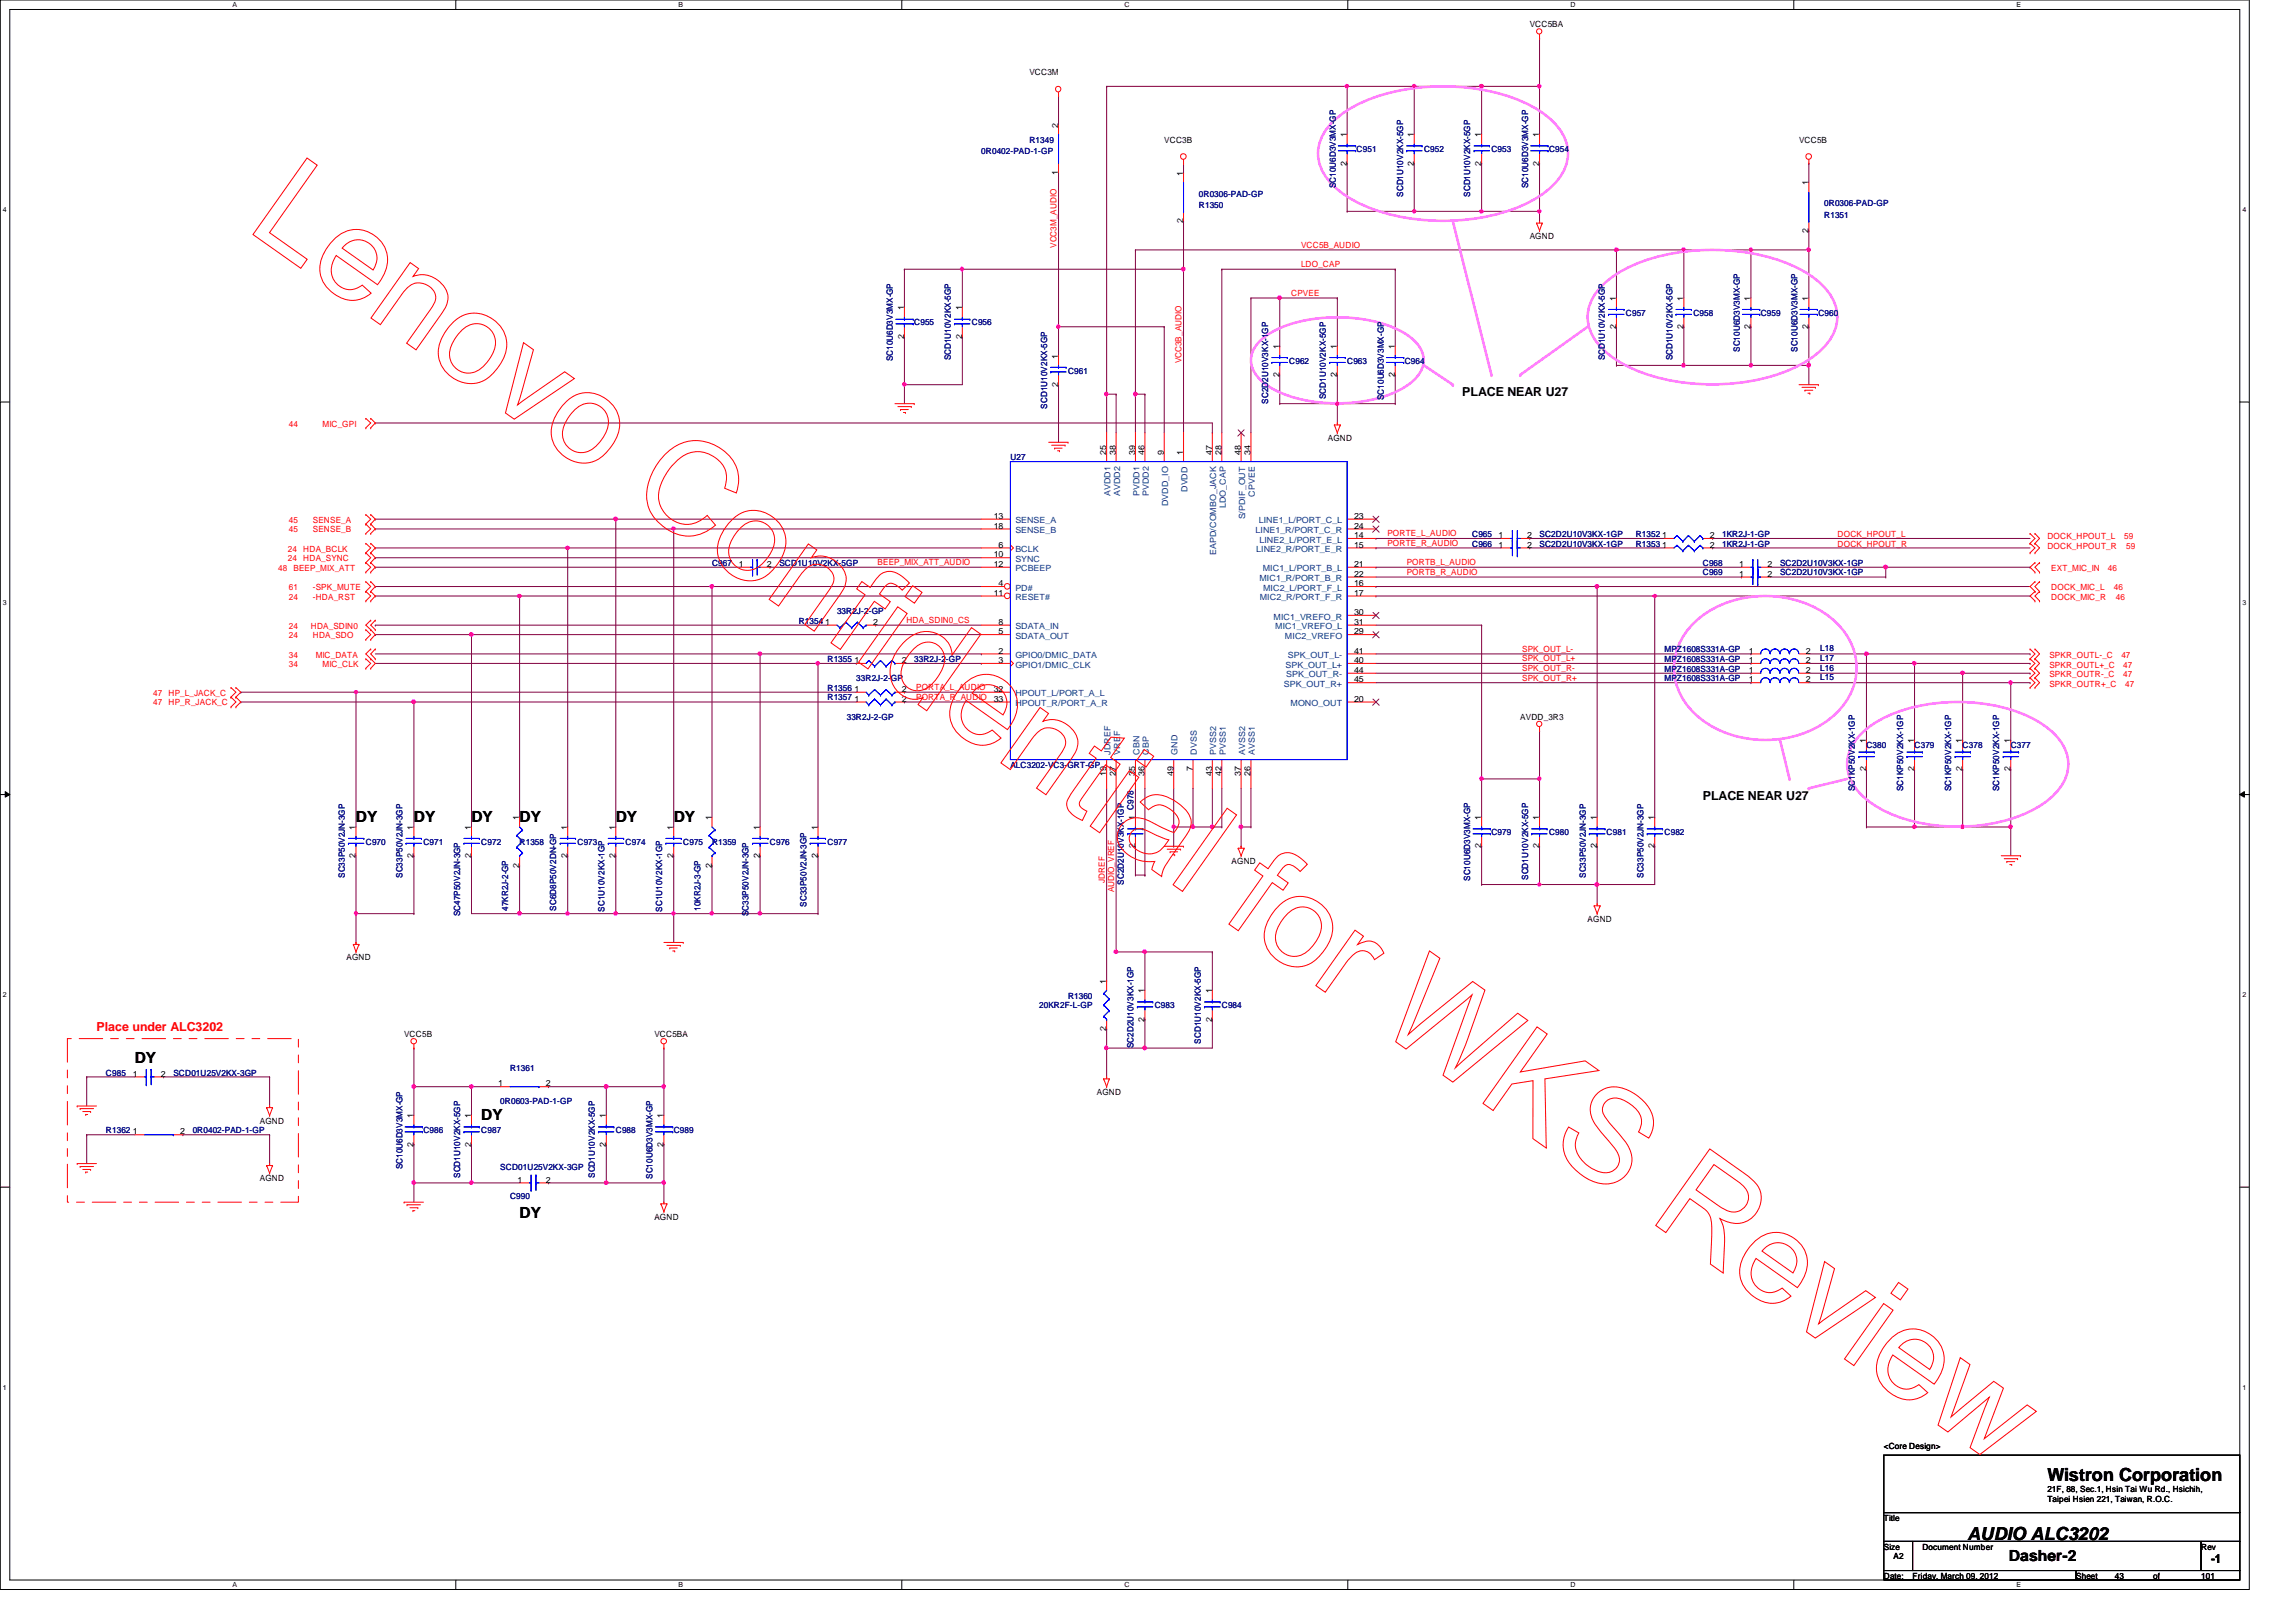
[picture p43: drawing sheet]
<svg xmlns="http://www.w3.org/2000/svg" width="297mm" height="210mm" viewBox="0 0 297 210" stroke-linecap="round" stroke-linejoin="round" font-family="sans-serif">
<defs><g id="words">
<g font-size="2.3">
<text x="264.9" y="191.7">Wistron Corporation</text>
<text x="254.5" y="199.3">AUDIO ALC3202</text>
</g>
<g font-size="2">
<text x="46.1" y="106.4">DY</text>
<text x="53.5" y="106.4">DY</text>
<text x="61" y="106.4">DY</text>
<text x="67.2" y="106.4">DY</text>
<text x="79.7" y="106.4">DY</text>
<text x="87.2" y="106.4">DY</text>
<text x="17.4" y="137.5">DY</text>
<text x="62.3" y="145">DY</text>
<text x="67.2" y="157.6">DY</text>
<text x="259.9" y="202">Dasher-2</text>
</g>
<g font-size="1.6">
<text x="189.2" y="51.3">PLACE NEAR U27</text>
<text x="220.3" y="103.5">PLACE NEAR U27</text>
<text x="286" y="202.3">-1</text>
</g>
<text font-size="1.6" fill="#f00" x="12.5" y="133.4">Place under ALC3202</text>
<g font-size="1.1">
<text x="197.9" y="3.5">VCC5BA</text>
<text x="133.2" y="9.7">VCC3M</text>
<text x="136.9" y="16.5" transform="rotate(-90 136.9 16.5)">2</text>
<text x="174.2" y="17.8" transform="rotate(-90 174.2 17.8)">1</text>
<text x="182.9" y="17.8" transform="rotate(-90 182.9 17.8)">1</text>
<text x="191.6" y="17.8" transform="rotate(-90 191.6 17.8)">1</text>
<text x="199.1" y="17.8" transform="rotate(-90 199.1 17.8)">1</text>
<text x="136.9" y="22.6" transform="rotate(-90 136.9 22.6)">1</text>
<text x="150.6" y="18.5">VCC3B</text>
<text x="153.1" y="22.7" transform="rotate(-90 153.1 22.7)">1</text>
<text x="174.2" y="21.4" transform="rotate(-90 174.2 21.4)">2</text>
<text x="182.9" y="21.4" transform="rotate(-90 182.9 21.4)">2</text>
<text x="191.6" y="21.4" transform="rotate(-90 191.6 21.4)">2</text>
<text x="199.1" y="21.4" transform="rotate(-90 199.1 21.4)">2</text>
<text x="232.7" y="18.5">VCC5B</text>
<text x="153.1" y="28.9" transform="rotate(-90 153.1 28.9)">2</text>
<text x="234" y="24" transform="rotate(-90 234 24)">1</text>
<text x="197.9" y="30.9">AGND</text>
<text x="234" y="30.1" transform="rotate(-90 234 30.1)">2</text>
<text x="117" y="40.2" transform="rotate(-90 117 40.2)">1</text>
<text x="124.5" y="40.2" transform="rotate(-90 124.5 40.2)">1</text>
<text x="209.1" y="38.9" transform="rotate(-90 209.1 38.9)">1</text>
<text x="217.8" y="38.9" transform="rotate(-90 217.8 38.9)">1</text>
<text x="226.5" y="38.9" transform="rotate(-90 226.5 38.9)">1</text>
<text x="234" y="38.9" transform="rotate(-90 234 38.9)">1</text>
<text x="117" y="43.8" transform="rotate(-90 117 43.8)">2</text>
<text x="124.5" y="43.8" transform="rotate(-90 124.5 43.8)">2</text>
<text x="136.9" y="46.4" transform="rotate(-90 136.9 46.4)">1</text>
<text x="165.5" y="45.1" transform="rotate(-90 165.5 45.1)">1</text>
<text x="173" y="45.1" transform="rotate(-90 173 45.1)">1</text>
<text x="180.5" y="45.1" transform="rotate(-90 180.5 45.1)">1</text>
<text x="209.1" y="42.6" transform="rotate(-90 209.1 42.6)">2</text>
<text x="217.8" y="42.6" transform="rotate(-90 217.8 42.6)">2</text>
<text x="226.5" y="42.6" transform="rotate(-90 226.5 42.6)">2</text>
<text x="234" y="42.6" transform="rotate(-90 234 42.6)">2</text>
<text x="136.9" y="50" transform="rotate(-90 136.9 50)">2</text>
<text x="165.5" y="48.8" transform="rotate(-90 165.5 48.8)">2</text>
<text x="173" y="48.8" transform="rotate(-90 173 48.8)">2</text>
<text x="180.5" y="48.8" transform="rotate(-90 180.5 48.8)">2</text>
<text x="143.1" y="58.8" transform="rotate(-90 143.1 58.8)">25</text>
<text x="144.4" y="58.8" transform="rotate(-90 144.4 58.8)">38</text>
<text x="146.9" y="58.8" transform="rotate(-90 146.9 58.8)">39</text>
<text x="148.1" y="58.8" transform="rotate(-90 148.1 58.8)">46</text>
<text x="150.6" y="58.8" transform="rotate(-90 150.6 58.8)">9</text>
<text x="153.1" y="58.8" transform="rotate(-90 153.1 58.8)">1</text>
<text x="156.8" y="58.8" transform="rotate(-90 156.8 58.8)">47</text>
<text x="158" y="58.8" transform="rotate(-90 158 58.8)">28</text>
<text x="160.5" y="58.8" transform="rotate(-90 160.5 58.8)">48</text>
<text x="161.8" y="58.8" transform="rotate(-90 161.8 58.8)">34</text>
<text x="171.8" y="57.1">AGND</text>
<text x="128.6" y="67.1">13</text>
<text x="128.6" y="68.4">18</text>
<text x="129.2" y="70.9">6</text>
<text x="175.2" y="67.1">23</text>
<text x="175.2" y="68.4">24</text>
<text x="175.2" y="69.6">14</text>
<text x="175.2" y="70.9">15</text>
<text x="193.9" y="69.6">1</text>
<text x="193.9" y="70.9">1</text>
<text x="197.6" y="69.6">2</text>
<text x="197.6" y="70.9">2</text>
<text x="215.1" y="69.6">1</text>
<text x="215.1" y="70.9">1</text>
<text x="221.2" y="69.6">2</text>
<text x="221.2" y="70.9">2</text>
<text x="95.6" y="73.4">1</text>
<text x="99.2" y="73.4">2</text>
<text x="128.6" y="72.1">10</text>
<text x="128.6" y="77.1">11</text>
<text x="128.6" y="73.4">12</text>
<text x="129.2" y="75.9">4</text>
<text x="175.2" y="73.4">21</text>
<text x="175.2" y="74.6">22</text>
<text x="175.2" y="75.9">16</text>
<text x="175.2" y="77.1">17</text>
<text x="225" y="73.4">1</text>
<text x="225" y="74.6">1</text>
<text x="228.7" y="73.4">2</text>
<text x="228.7" y="74.6">2</text>
<text x="106.8" y="80.9">1</text>
<text x="112.9" y="80.9">2</text>
<text x="129.2" y="82.1">5</text>
<text x="129.2" y="80.9">8</text>
<text x="175.2" y="79.6">30</text>
<text x="175.2" y="80.9">31</text>
<text x="175.2" y="82.1">29</text>
<text x="110.5" y="89.5">1</text>
<text x="110.5" y="85.8">1</text>
<text x="116.7" y="89.5">2</text>
<text x="116.7" y="85.8">2</text>
<text x="128.6" y="89.5">32</text>
<text x="129.2" y="84.6">2</text>
<text x="129.2" y="85.8">3</text>
<text x="175.2" y="84.6">41</text>
<text x="175.2" y="85.8">40</text>
<text x="175.2" y="87.1">44</text>
<text x="175.2" y="88.3">45</text>
<text x="226.3" y="88.3">1</text>
<text x="226.3" y="84.6">1</text>
<text x="226.3" y="85.8">1</text>
<text x="226.3" y="87.1">1</text>
<text x="233.6" y="88.3">2</text>
<text x="233.6" y="84.6">2</text>
<text x="233.6" y="85.8">2</text>
<text x="233.6" y="87.1">2</text>
<text x="110.5" y="90.8">1</text>
<text x="116.7" y="90.8">2</text>
<text x="128.6" y="90.8">33</text>
<text x="175.2" y="90.8">20</text>
<text x="196.7" y="93.1">AVDD_3R3</text>
<text x="143.1" y="100.5" transform="rotate(-90 143.1 100.5)">19</text>
<text x="144.4" y="100.5" transform="rotate(-90 144.4 100.5)">27</text>
<text x="146.9" y="100.5" transform="rotate(-90 146.9 100.5)">35</text>
<text x="148.1" y="100.5" transform="rotate(-90 148.1 100.5)">36</text>
<text x="151.8" y="100.5" transform="rotate(-90 151.8 100.5)">49</text>
<text x="154.3" y="99.8" transform="rotate(-90 154.3 99.8)">7</text>
<text x="156.8" y="100.5" transform="rotate(-90 156.8 100.5)">43</text>
<text x="158" y="100.5" transform="rotate(-90 158 100.5)">42</text>
<text x="160.5" y="100.5" transform="rotate(-90 160.5 100.5)">37</text>
<text x="161.8" y="100.5" transform="rotate(-90 161.8 100.5)">26</text>
<text x="241.4" y="99.8" transform="rotate(-90 241.4 99.8)">2</text>
<text x="241.4" y="96.2" transform="rotate(-90 241.4 96.2)">1</text>
<text x="247.6" y="99.8" transform="rotate(-90 247.6 99.8)">2</text>
<text x="247.6" y="96.2" transform="rotate(-90 247.6 96.2)">1</text>
<text x="253.9" y="99.8" transform="rotate(-90 253.9 99.8)">2</text>
<text x="253.9" y="96.2" transform="rotate(-90 253.9 96.2)">1</text>
<text x="260.1" y="99.8" transform="rotate(-90 260.1 99.8)">2</text>
<text x="260.1" y="96.2" transform="rotate(-90 260.1 96.2)">1</text>
<text x="46" y="107.4" transform="rotate(-90 46 107.4)">1</text>
<text x="53.5" y="107.4" transform="rotate(-90 53.5 107.4)">1</text>
<text x="61" y="107.4" transform="rotate(-90 61 107.4)">1</text>
<text x="67.2" y="106.1" transform="rotate(-90 67.2 106.1)">1</text>
<text x="73.4" y="107.4" transform="rotate(-90 73.4 107.4)">1</text>
<text x="79.6" y="107.4" transform="rotate(-90 79.6 107.4)">1</text>
<text x="87.1" y="107.4" transform="rotate(-90 87.1 107.4)">1</text>
<text x="92.1" y="106.1" transform="rotate(-90 92.1 106.1)">1</text>
<text x="98.3" y="107.4" transform="rotate(-90 98.3 107.4)">1</text>
<text x="105.8" y="107.4" transform="rotate(-90 105.8 107.4)">1</text>
<text x="146.9" y="106.1" transform="rotate(-90 146.9 106.1)">1 C978</text>
<text x="191.6" y="106.1" transform="rotate(-90 191.6 106.1)">1</text>
<text x="199.1" y="106.1" transform="rotate(-90 199.1 106.1)">1</text>
<text x="206.6" y="106.1" transform="rotate(-90 206.6 106.1)">1</text>
<text x="214" y="106.1" transform="rotate(-90 214 106.1)">1</text>
<text x="46" y="111" transform="rotate(-90 46 111)">2</text>
<text x="53.5" y="111" transform="rotate(-90 53.5 111)">2</text>
<text x="61" y="111" transform="rotate(-90 61 111)">2</text>
<text x="67.2" y="112.3" transform="rotate(-90 67.2 112.3)">2</text>
<text x="73.4" y="111" transform="rotate(-90 73.4 111)">2</text>
<text x="79.6" y="111" transform="rotate(-90 79.6 111)">2</text>
<text x="87.1" y="111" transform="rotate(-90 87.1 111)">2</text>
<text x="92.1" y="112.3" transform="rotate(-90 92.1 112.3)">2</text>
<text x="98.3" y="111" transform="rotate(-90 98.3 111)">2</text>
<text x="105.8" y="111" transform="rotate(-90 105.8 111)">2</text>
<text x="146.9" y="109.8" transform="rotate(-90 146.9 109.8)">2</text>
<text x="159.3" y="111.8">AGND</text>
<text x="191.6" y="109.8" transform="rotate(-90 191.6 109.8)">2</text>
<text x="199.1" y="109.8" transform="rotate(-90 199.1 109.8)">2</text>
<text x="206.6" y="109.8" transform="rotate(-90 206.6 109.8)">2</text>
<text x="214" y="109.8" transform="rotate(-90 214 109.8)">2</text>
<text x="205.4" y="119.3">AGND</text>
<text x="44.8" y="124.2">AGND</text>
<text x="143.1" y="127.3" transform="rotate(-90 143.1 127.3)">1</text>
<text x="148.1" y="128.5" transform="rotate(-90 148.1 128.5)">1</text>
<text x="156.8" y="128.5" transform="rotate(-90 156.8 128.5)">1</text>
<text x="52.3" y="134.2">VCC5B</text>
<text x="84.7" y="134.2">VCC5BA</text>
<text x="143.1" y="133.4" transform="rotate(-90 143.1 133.4)">2</text>
<text x="148.1" y="132.2" transform="rotate(-90 148.1 132.2)">2</text>
<text x="156.8" y="132.2" transform="rotate(-90 156.8 132.2)">2</text>
<text x="17.2" y="139.3">1</text>
<text x="20.8" y="139.3">2</text>
<text x="64.5" y="140.6">1</text>
<text x="70.6" y="140.6">2</text>
<text x="141.9" y="141.7">AGND</text>
<text x="17.2" y="146.8">1</text>
<text x="23.3" y="146.8">2</text>
<text x="33.6" y="145.4">AGND</text>
<text x="53.5" y="148.4" transform="rotate(-90 53.5 148.4)">2</text>
<text x="53.5" y="144.7" transform="rotate(-90 53.5 144.7)">1</text>
<text x="61" y="148.4" transform="rotate(-90 61 148.4)">2</text>
<text x="61" y="144.7" transform="rotate(-90 61 144.7)">1</text>
<text x="78.4" y="148.4" transform="rotate(-90 78.4 148.4)">2</text>
<text x="78.4" y="144.7" transform="rotate(-90 78.4 144.7)">1</text>
<text x="85.8" y="148.4" transform="rotate(-90 85.8 148.4)">2</text>
<text x="85.8" y="144.7" transform="rotate(-90 85.8 144.7)">1</text>
<text x="33.6" y="152.9">AGND</text>
<text x="67" y="153">1</text>
<text x="70.6" y="153">2</text>
<text x="84.7" y="157.9">AGND</text>
<text x="243.7" y="187.5">&lt;Core Design&gt;</text>
<text x="243.7" y="196.8">Title</text>
<text x="264.9" y="193.1">21F, 88, Sec.1, Hsin Tai Wu Rd., Hsichih,</text>
<text x="264.9" y="194.4">Taipei Hsien 221, Taiwan, R.O.C.</text>
<text x="243.7" y="200.5">Size</text>
<text x="245" y="201.8">A2</text>
<text x="248.7" y="200.5">Document Number</text>
<text x="284.8" y="200.5">Rev</text>
<text x="243.7" y="204.3">Date:</text>
<text x="247.4" y="204.3">Friday, March 09, 2012</text>
<text x="268.6" y="204.3">Sheet</text>
<text x="273.6" y="204.3">43</text>
<text x="278.6" y="204.3">of</text>
<text x="284.8" y="204.3">101</text>
</g>
<g font-size="1.1" fill="#000080">
<text x="127" y="19.9">0R0402-PAD-1-GP</text>
<text x="133.2" y="18.5">R1349</text>
<text x="175.5" y="19.7">C951</text>
<text x="184.2" y="19.7">C952</text>
<text x="193" y="19.7">C953</text>
<text x="200.4" y="19.7">C954</text>
<text x="155.1" y="26.9">R1350</text>
<text x="155.1" y="25.4">0R0306-PAD-GP</text>
<text x="172.8" y="24.4" transform="rotate(-90 172.8 24.4)">SC10U6D3V3MX-GP</text>
<text x="181.5" y="25.5" transform="rotate(-90 181.5 25.5)">SCD1U10V2KX-5GP</text>
<text x="190.2" y="25.5" transform="rotate(-90 190.2 25.5)">SCD1U10V2KX-5GP</text>
<text x="197.7" y="24.4" transform="rotate(-90 197.7 24.4)">SC10U6D3V3MX-GP</text>
<text x="236" y="28.2">R1351</text>
<text x="236" y="26.7">0R0306-PAD-GP</text>
<text x="210.4" y="40.9">C957</text>
<text x="219.1" y="40.9">C958</text>
<text x="227.8" y="40.9">C959</text>
<text x="235.2" y="40.9">C960</text>
<text x="115.5" y="46.8" transform="rotate(-90 115.5 46.8)">SC10U6D3V3MX-GP</text>
<text x="118.3" y="42.1">C955</text>
<text x="123" y="46.7" transform="rotate(-90 123 46.7)">SCD1U10V2KX-5GP</text>
<text x="125.7" y="42.1">C956</text>
<text x="166.8" y="47.1">C962</text>
<text x="174.3" y="47.1">C963</text>
<text x="181.7" y="47.1">C964</text>
<text x="207.6" y="46.7" transform="rotate(-90 207.6 46.7)">SCD1U10V2KX-5GP</text>
<text x="216.4" y="46.7" transform="rotate(-90 216.4 46.7)">SCD1U10V2KX-5GP</text>
<text x="225.1" y="45.6" transform="rotate(-90 225.1 45.6)">SC10U6D3V3MX-GP</text>
<text x="232.5" y="45.6" transform="rotate(-90 232.5 45.6)">SC10U6D3V3MX-GP</text>
<text x="135.5" y="52.9" transform="rotate(-90 135.5 52.9)">SCD1U10V2KX-5GP</text>
<text x="138.2" y="48.3">C961</text>
<text x="164.1" y="52.2" transform="rotate(-90 164.1 52.2)">SC2D2U10V3KX-1GP</text>
<text x="171.5" y="51.6" transform="rotate(-90 171.5 51.6)">SCD1U10V2KX-5GP</text>
<text x="179" y="51.8" transform="rotate(-90 179 51.8)">SC10U6D3V3MX-GP</text>
<text x="130.7" y="59.5">U27</text>
<text x="190.5" y="69.5">C965</text>
<text x="190.5" y="70.7">C966</text>
<text x="199.2" y="69.5">SC2D2U10V3KX-1GP</text>
<text x="199.2" y="70.7">SC2D2U10V3KX-1GP</text>
<text x="211.6" y="69.5">R1352</text>
<text x="211.6" y="70.7">R1353</text>
<text x="222.8" y="69.5">1KR2J-1-GP</text>
<text x="222.8" y="70.7">1KR2J-1-GP</text>
<text x="92.1" y="73.2">C967</text>
<text x="100.8" y="73.2">SCD1U10V2KX-5GP</text>
<text x="220.3" y="73.2">C968</text>
<text x="220.3" y="74.5">C969</text>
<text x="230.3" y="73.2">SC2D2U10V3KX-1GP</text>
<text x="230.3" y="74.5">SC2D2U10V3KX-1GP</text>
<text x="103.3" y="80.7">R1354</text>
<text x="108.3" y="79.5">33R2J-2-GP</text>
<text x="107.1" y="89.4">R1356</text>
<text x="107.1" y="85.7">R1355</text>
<text x="110.8" y="88.2">33R2J-2-GP</text>
<text x="118.3" y="85.7">33R2J-2-GP</text>
<text x="215.3" y="88.2">MPZ1608S331A-GP</text>
<text x="215.3" y="84.4">MPZ1608S331A-GP</text>
<text x="215.3" y="85.7">MPZ1608S331A-GP</text>
<text x="215.3" y="86.9">MPZ1608S331A-GP</text>
<text x="235.5" y="88.1">L15</text>
<text x="235.5" y="84.3">L18</text>
<text x="235.5" y="85.6">L17</text>
<text x="235.5" y="86.8">L16</text>
<text x="107.1" y="90.6">R1357</text>
<text x="109.6" y="93.1">33R2J-2-GP</text>
<text x="130.7" y="99.4">ALC3202-VC3-GRT-GP</text>
<text x="241.5" y="96.9">C380</text>
<text x="247.7" y="96.9">C379</text>
<text x="253.9" y="96.9">C378</text>
<text x="260.1" y="96.9">C377</text>
<text x="240" y="102.4" transform="rotate(-90 240 102.4)">SC1KP50V2KX-1GP</text>
<text x="246.2" y="102.4" transform="rotate(-90 246.2 102.4)">SC1KP50V2KX-1GP</text>
<text x="252.4" y="102.4" transform="rotate(-90 252.4 102.4)">SC1KP50V2KX-1GP</text>
<text x="258.7" y="102.4" transform="rotate(-90 258.7 102.4)">SC1KP50V2KX-1GP</text>
<text x="44.6" y="113.6" transform="rotate(-90 44.6 113.6)">SC33P50V2JN-3GP</text>
<text x="47.3" y="109.3">C970</text>
<text x="52.1" y="113.6" transform="rotate(-90 52.1 113.6)">SC33P50V2JN-3GP</text>
<text x="54.8" y="109.3">C971</text>
<text x="62.3" y="109.3">C972</text>
<text x="67.2" y="109.3">R1358</text>
<text x="74.7" y="109.3">C973</text>
<text x="80.9" y="109.3">C974</text>
<text x="88.4" y="109.3">C975</text>
<text x="92.1" y="109.3">R1359</text>
<text x="99.6" y="109.3">C976</text>
<text x="107.1" y="109.3">C977</text>
<text x="193" y="108.1">C979</text>
<text x="197.7" y="113.9" transform="rotate(-90 197.7 113.9)">SCD1U10V2KX-5GP</text>
<text x="200.4" y="108.1">C980</text>
<text x="205.1" y="113.6" transform="rotate(-90 205.1 113.6)">SC33P50V2JN-3GP</text>
<text x="207.9" y="108.1">C981</text>
<text x="212.6" y="113.6" transform="rotate(-90 212.6 113.6)">SC33P50V2JN-3GP</text>
<text x="215.3" y="108.1">C982</text>
<text x="59.5" y="118.6" transform="rotate(-90 59.5 118.6)">SC47P50V2JN-3GP</text>
<text x="65.7" y="117.9" transform="rotate(-90 65.7 117.9)">47KR2J-2-GP</text>
<text x="72" y="117.9" transform="rotate(-90 72 117.9)">SC6D8P50V2DN-GP</text>
<text x="78.2" y="118" transform="rotate(-90 78.2 118)">SC1U10V2KX-1GP</text>
<text x="85.7" y="118" transform="rotate(-90 85.7 118)">SC1U10V2KX-1GP</text>
<text x="90.6" y="117.9" transform="rotate(-90 90.6 117.9)">10KR2J-3-GP</text>
<text x="96.9" y="118.6" transform="rotate(-90 96.9 118.6)">SC33P50V2JN-3GP</text>
<text x="104.3" y="117.3" transform="rotate(-90 104.3 117.3)">SC33P50V2JN-3GP</text>
<text x="145.4" y="114.5" transform="rotate(-90 145.4 114.5)">SC2D2U10V3KX-1GP</text>
<text x="190.2" y="114" transform="rotate(-90 190.2 114)">SC10U6D3V3MX-GP</text>
<text x="134.4" y="130.5">20KR2F-L-GP</text>
<text x="138.2" y="129.2">R1360</text>
<text x="149.4" y="130.5">C983</text>
<text x="158.1" y="130.5">C984</text>
<text x="146.6" y="135.6" transform="rotate(-90 146.6 135.6)">SC2D2U10V3KX-1GP</text>
<text x="155.4" y="135" transform="rotate(-90 155.4 135)">SCD1U10V2KX-5GP</text>
<text x="13.7" y="139.2">C985</text>
<text x="22.4" y="139.2">SCD01U25V2KX-3GP</text>
<text x="64.7" y="142.9">0R0603-PAD-1-GP</text>
<text x="66" y="138.6">R1361</text>
<text x="13.7" y="146.6">R1362</text>
<text x="24.9" y="146.6">0R0402-PAD-1-GP</text>
<text x="54.8" y="146.6">C986</text>
<text x="62.3" y="146.6">C987</text>
<text x="79.7" y="146.6">C988</text>
<text x="87.2" y="146.6">C989</text>
<text x="52.1" y="151.3" transform="rotate(-90 52.1 151.3)">SC10U6D3V3MX-GP</text>
<text x="59.5" y="152.4" transform="rotate(-90 59.5 152.4)">SCD1U10V2KX-5GP</text>
<text x="64.7" y="151.4">SCD01U25V2KX-3GP</text>
<text x="66" y="155.1">C990</text>
<text x="77" y="152.4" transform="rotate(-90 77 152.4)">SCD1U10V2KX-5GP</text>
<text x="84.4" y="152.6" transform="rotate(-90 84.4 152.6)">SC10U6D3V3MX-GP</text>
</g>
<g font-size="1.1" fill="#f00">
<text x="136.7" y="32.1" transform="rotate(-90 136.7 32.1)">VCC3M_AUDIO</text>
<text x="168.3" y="32.1">VCC5B_AUDIO</text>
<text x="168.3" y="34.6">LDO_CAP</text>
<text x="167" y="38.3">CPVEE</text>
<text x="152.9" y="47" transform="rotate(-90 152.9 47)">VCC3B_AUDIO</text>
<text x="37.4" y="55.2">44</text>
<text x="41.7" y="55.2">MIC_GPI</text>
<text x="37.3" y="71.4">24</text>
<text x="37.4" y="67.6">45</text>
<text x="37.4" y="68.9">45</text>
<text x="39.2" y="71.4">HDA_BCLK</text>
<text x="40.5" y="67.6">SENSE_A</text>
<text x="40.5" y="68.9">SENSE_B</text>
<text x="179.5" y="69.4">PORTE_L_AUDIO</text>
<text x="179.5" y="70.7">PORTE_R_AUDIO</text>
<text x="237.7" y="70.7">DOCK_HPOUT_R</text>
<text x="237.7" y="69.5">DOCK_HPOUT_L</text>
<text x="264.9" y="71">DOCK_HPOUT_R</text>
<text x="264.9" y="69.7">DOCK_HPOUT_L</text>
<text x="274.8" y="69.7">59</text>
<text x="275.1" y="71">59</text>
<text x="36" y="73.9">48</text>
<text x="37.3" y="72.6">24</text>
<text x="37.4" y="76.3">61</text>
<text x="37.4" y="77.6">24</text>
<text x="38" y="73.9">BEEP_MIX_ATT</text>
<text x="39.2" y="72.6">HDA_SYNC</text>
<text x="40.5" y="76.3">-SPK_MUTE</text>
<text x="40.5" y="77.6">-HDA_RST</text>
<text x="113.5" y="73.2">BEEP_MIX_ATT_AUDIO</text>
<text x="182" y="73.2">PORTB_L_AUDIO</text>
<text x="182" y="74.4">PORTB_R_AUDIO</text>
<text x="265.4" y="73.9">EXT_MIC_IN</text>
<text x="265.4" y="76.3">DOCK_MIC_L</text>
<text x="265.4" y="77.6">DOCK_MIC_R</text>
<text x="272.7" y="73.9">46</text>
<text x="273.5" y="76.3">46</text>
<text x="273.7" y="77.6">46</text>
<text x="37.4" y="81.4">24</text>
<text x="37.4" y="82.5">24</text>
<text x="40.2" y="81.4">HDA_SDIN0</text>
<text x="40.5" y="82.5">HDA_SDO</text>
<text x="117.3" y="80.6">HDA_SDIN0_CS</text>
<text x="37.4" y="85.2">34</text>
<text x="37.4" y="86.3">34</text>
<text x="40.8" y="85.2">MIC_DATA</text>
<text x="41.7" y="86.3">MIC_CLK</text>
<text x="118.5" y="89.3">PORTA_L_AUDIO</text>
<text x="196.9" y="84.4">SPK_OUT_L-</text>
<text x="196.9" y="85.6">SPK_OUT_L+</text>
<text x="196.9" y="86.9">SPK_OUT_R-</text>
<text x="196.9" y="88.1">SPK_OUT_R+</text>
<text x="265.1" y="85.2">SPKR_OUTL-_C</text>
<text x="265.1" y="86.4">SPKR_OUTL+_C</text>
<text x="265.1" y="87.7">SPKR_OUTR-_C</text>
<text x="265.1" y="88.9">SPKR_OUTR+_C</text>
<text x="274.4" y="85.2">47</text>
<text x="274.7" y="86.4">47</text>
<text x="274.7" y="87.7">47</text>
<text x="275" y="88.9">47</text>
<text x="19.8" y="91.3">47</text>
<text x="19.8" y="90">47</text>
<text x="21.8" y="91.3">HP_R_JACK_C</text>
<text x="21.8" y="90">HP_L_JACK_C</text>
<text x="118.5" y="90.6">PORTA_R_AUDIO</text>
<text x="142.9" y="114.2" transform="rotate(-90 142.9 114.2)">JDREF</text>
<text x="144.1" y="115.5" transform="rotate(-90 144.1 115.5)">AUDIO_VREF</text>
</g>
<g font-size="1.1" fill="#004080">
<text x="143.7" y="64.2" transform="rotate(-90 143.7 64.2)">AVDD1</text>
<text x="144.9" y="64.2" transform="rotate(-90 144.9 64.2)">AVDD2</text>
<text x="147.4" y="64.2" transform="rotate(-90 147.4 64.2)">PVDD1</text>
<text x="148.6" y="64.2" transform="rotate(-90 148.6 64.2)">PVDD2</text>
<text x="151.1" y="65.5" transform="rotate(-90 151.1 65.5)">DVDD_IO</text>
<text x="153.6" y="63.7" transform="rotate(-90 153.6 63.7)">DVDD</text>
<text x="158.6" y="65.7" transform="rotate(-90 158.6 65.7)">LDO_CAP</text>
<text x="162.3" y="64.3" transform="rotate(-90 162.3 64.3)">CPVEE</text>
<text x="131.4" y="71.5">BCLK</text>
<text x="131.4" y="67.7">SENSE_A</text>
<text x="131.4" y="69">SENSE_B</text>
<text x="157.3" y="71.8" transform="rotate(-90 157.3 71.8)">EAPD/COMBO_JACK</text>
<text x="161.1" y="67.2" transform="rotate(-90 161.1 67.2)">S/PDIF_OUT</text>
<text x="162.4" y="69">LINE1_R/PORT_C_R</text>
<text x="162.5" y="71.5">LINE2_R/PORT_E_R</text>
<text x="162.9" y="67.7">LINE1_L/PORT_C_L</text>
<text x="162.9" y="70.2">LINE2_L/PORT_E_L</text>
<text x="131.4" y="76.5">PD#</text>
<text x="131.4" y="72.7">SYNC</text>
<text x="131.4" y="77.7">RESET#</text>
<text x="131.4" y="74">PCBEEP</text>
<text x="162.9" y="75.2">MIC1_R/PORT_B_R</text>
<text x="163" y="77.7">MIC2_R/PORT_F_R</text>
<text x="163.4" y="74">MIC1_L/PORT_B_L</text>
<text x="163.4" y="76.5">MIC2_L/PORT_F_L</text>
<text x="131.4" y="82.7">SDATA_OUT</text>
<text x="131.4" y="81.4">SDATA_IN</text>
<text x="164.8" y="80.2">MIC1_VREFO_R</text>
<text x="165" y="81.4">MIC1_VREFO_L</text>
<text x="166.2" y="82.7">MIC2_VREFO</text>
<text x="131.4" y="85.2">GPIO0/DMIC_DATA</text>
<text x="131.4" y="86.4">GPIO1/DMIC_CLK</text>
<text x="166.1" y="88.9">SPK_OUT_R+</text>
<text x="166.3" y="86.4">SPK_OUT_L+</text>
<text x="166.4" y="87.7">SPK_OUT_R-</text>
<text x="166.6" y="85.2">SPK_OUT_L-</text>
<text x="131.4" y="90.1">HPOUT_L/PORT_A_L</text>
<text x="131.4" y="91.4">HPOUT_R/PORT_A_R</text>
<text x="167" y="91.4">MONO_OUT</text>
<text x="143.7" y="97.7" transform="rotate(-90 143.7 97.7)">JDREF</text>
<text x="144.9" y="97.7" transform="rotate(-90 144.9 97.7)">VREF</text>
<text x="147.4" y="97.7" transform="rotate(-90 147.4 97.7)">CBN</text>
<text x="148.6" y="97.7" transform="rotate(-90 148.6 97.7)">CBP</text>
<text x="152.4" y="97.7" transform="rotate(-90 152.4 97.7)">GND</text>
<text x="154.9" y="97.7" transform="rotate(-90 154.9 97.7)">DVSS</text>
<text x="157.3" y="97.7" transform="rotate(-90 157.3 97.7)">PVSS2</text>
<text x="158.6" y="97.7" transform="rotate(-90 158.6 97.7)">PVSS1</text>
<text x="161.1" y="97.7" transform="rotate(-90 161.1 97.7)">AVSS2</text>
<text x="162.3" y="97.7" transform="rotate(-90 162.3 97.7)">AVSS1</text>
</g>
<g font-size=".9">
<text x="30.1" y=".9">A</text>
<text x="87.8" y=".9">B</text>
<text x="145.5" y=".9">C</text>
<text x="203.2" y=".9">D</text>
<text x="260.9" y=".9">E</text>
<text x=".4" y="27.4">4</text>
<text x="290.1" y="27.4">4</text>
<text x=".4" y="78.2">3</text>
<text x="290.1" y="78.2">3</text>
<text x=".4" y="129">2</text>
<text x="290.1" y="129">2</text>
<text x=".4" y="179.8">1</text>
<text x="290.1" y="179.8">1</text>
<text x="30.1" y="205.4">A</text>
<text x="87.8" y="205.4">B</text>
<text x="145.5" y="205.4">C</text>
<text x="203.2" y="205.4">D</text>
<text x="260.9" y="205.4">E</text>
</g>
</g></defs>
<path d="M0 0h291v205.7h-291zM1.3 1.2h288.5v203.3h-288.5z" fill="none" stroke="#000" stroke-width=".13"/>
<g fill="#fff">
<path d="M30.1 .1h.5v1h-.5z"/>
<path d="M30.1 204.6h.5v1h-.5z"/>
</g>
<path d="M59 0v1.2M59 204.5v1.2" fill="none" stroke="#000" stroke-width=".13"/>
<g fill="#fff">
<path d="M87.8 .1h.6v1h-.6z"/>
<path d="M87.8 204.6h.6v1h-.6z"/>
</g>
<path d="M116.7 0v1.2M116.7 204.5v1.2" fill="none" stroke="#000" stroke-width=".13"/>
<g fill="#fff">
<path d="M145.5 .1h.6v1h-.6z"/>
<path d="M145.5 204.6h.6v1h-.6z"/>
</g>
<path d="M174.4 0v1.2M174.4 204.5v1.2" fill="none" stroke="#000" stroke-width=".13"/>
<g fill="#fff">
<path d="M203.2 .1h.6v1h-.6z"/>
<path d="M203.2 204.6h.6v1h-.6z"/>
</g>
<path d="M232.1 0v1.2M232.1 204.5v1.2" fill="none" stroke="#000" stroke-width=".13"/>
<g fill="#fff">
<path d="M260.9 .1h.6v1h-.6z"/>
<path d="M260.9 204.6h.6v1h-.6z"/>
<path d="M.4 26.6h.5v1h-.5z"/>
<path d="M290.1 26.6h.5v1h-.5z"/>
<path d="M.4 77.4h.5v1h-.5z"/>
<path d="M290.1 77.4h.5v1h-.5z"/>
</g>
<path d="M0 52h1.3M289.8 52h1.2" fill="none" stroke="#000" stroke-width=".13"/>
<g fill="#fff">
<path d="M.4 128.2h.5v1h-.5z"/>
<path d="M290.1 128.2h.5v1h-.5z"/>
</g>
<path d="M0 102.8h1.3M.7 102.4l.6 .4-.6 .4zM289.8 102.8l.6-.4v.8zM289.8 102.8h1.2" fill="none" stroke="#000" stroke-width=".13"/>
<path d="M.7 102.4l.6 .4-.6 .4zM289.8 102.8l.6-.4v.8z" fill="#000"/>
<g fill="#fff">
<path d="M.4 179h.5v1h-.5z"/>
<path d="M290.1 179h.5v1h-.5z"/>
</g>
<path d="M0 153.6h1.3M289.8 153.6h1.2" fill="none" stroke="#000" stroke-width=".13"/>
<path d="M117 49.8h.1M117 49.8v2.4" fill="none" stroke="#800040" stroke-width=".13"/>
<path d="M116.8 49.6h.3l.1 .1-.1 .2-.1 .1-.2-.1z" fill-rule="evenodd" fill="#f0f"/>
<path d="M116.8 49.6h.3l.1 .1-.1 .2-.1 .1-.2-.1z" fill="none" stroke="#f0f" stroke-width=".13"/>
<g fill="none" stroke="#800040" stroke-width=".13">
<path d="M117 34.8h.1M117 34.8h7.5M117 34.8v5M124.5 34.8h.1M124.5 34.8v5M153.1 34.8h.1M153.1 34.8v21.2M117 49.8h.1M117 43.6h.1M117 43.6v6.2M124.5 43.6h.1M124.5 43.6v6.2h-7.5"/>
<path d="M136.9 49.8h.1M136.9 42.3h.1M136.9 49.8v7.4M136.9 42.3h13.7"/>
</g>
<path d="M136.7 42.1h.3l.1 .1-.1 .2-.1 .1-.2-.1z" fill-rule="evenodd" fill="#f0f"/>
<path d="M136.7 42.1h.3l.1 .1-.1 .2-.1 .1-.2-.1z" fill="none" stroke="#f0f" stroke-width=".13"/>
<path d="M199.2 5h.1M199.2 5v6.2M191.7 27.3h.1M191.7 27.3h7.5M136.9 42.3h.1M136.9 42.3v3.7M150.6 42.3h.1M150.6 42.3v13.7" fill="none" stroke="#800040" stroke-width=".13"/>
<path d="M191.5 27.2h.3l.1 .1-.1 .2-.2 .1-.1-.1z" fill-rule="evenodd" fill="#f0f"/>
<path d="M191.5 27.2h.3l.1 .1-.1 .2-.2 .1-.1-.1z" fill="none" stroke="#f0f" stroke-width=".13"/>
<path d="M199.2 27.3h.1M199.2 27.3v1.3" fill="none" stroke="#800040" stroke-width=".13"/>
<path d="M199 27.2h.3v.1v.2l-.2 .1-.1-.1z" fill-rule="evenodd" fill="#f0f"/>
<path d="M199 27.2h.3v.1v.2l-.2 .1-.1-.1z" fill="none" stroke="#f0f" stroke-width=".13"/>
<path d="M199.2 11.2h.1M199.2 11.2v6.2M174.3 21.1h.1M174.3 21.1v6.2M183 21.1h.1M183 21.1v6.2M191.7 21.1h.1M191.7 21.1v6.2" fill="none" stroke="#800040" stroke-width=".13"/>
<path d="M182.8 27.2h.3l.1 .1-.1 .2-.1 .1-.2-.1z" fill-rule="evenodd" fill="#f0f"/>
<path d="M182.8 27.2h.3l.1 .1-.1 .2-.1 .1-.2-.1z" fill="none" stroke="#f0f" stroke-width=".13"/>
<path d="M183 11.2h.1M183 11.2h8.7M191.7 11.2h.1M191.7 11.2v6.2M174.3 27.3h.1M174.3 27.3h8.7M199.2 21.1h.1M199.2 21.1v6.2" fill="none" stroke="#800040" stroke-width=".13"/>
<path d="M182.8 11h.3l.1 .1-.1 .2-.1 .1-.2-.1z" fill-rule="evenodd" fill="#f0f"/>
<path d="M182.8 11h.3l.1 .1-.1 .2-.1 .1-.2-.1z" fill="none" stroke="#f0f" stroke-width=".13"/>
<path d="M191.7 11.2h.1M191.7 11.2h7.5" fill="none" stroke="#800040" stroke-width=".13"/>
<path d="M199 11h.3v.1v.2l-.2 .1-.1-.1z" fill-rule="evenodd" fill="#f0f"/>
<path d="M199 11h.3v.1v.2l-.2 .1-.1-.1z" fill="none" stroke="#f0f" stroke-width=".13"/>
<path d="M191.5 11h.3l.1 .1-.1 .2-.2 .1-.1-.1z" fill-rule="evenodd" fill="#f0f"/>
<path d="M191.5 11h.3l.1 .1-.1 .2-.2 .1-.1-.1z" fill="none" stroke="#f0f" stroke-width=".13"/>
<path d="M143.2 11.2h.1M143.2 11.2h39.8M174.3 11.2h.1M174.3 11.2v6.2M183 11.2h.1M183 11.2v6.2" fill="none" stroke="#800040" stroke-width=".13"/>
<path d="M174.1 11h.3l.1 .1-.1 .2-.2 .1-.1-.1z" fill-rule="evenodd" fill="#f0f"/>
<path d="M174.1 11h.3l.1 .1-.1 .2-.2 .1-.1-.1z" fill="none" stroke="#f0f" stroke-width=".13"/>
<path d="M183 27.3h.1M183 27.3h8.7M143.2 51h.1M143.2 51v5" fill="none" stroke="#800040" stroke-width=".13"/>
<path d="M143 50.8h.3v.2v.1l-.2 .1-.1-.1z" fill-rule="evenodd" fill="#f0f"/>
<path d="M143 50.8h.3v.2v.1l-.2 .1-.1-.1z" fill="none" stroke="#f0f" stroke-width=".13"/>
<path d="M143.2 11.2h.1M143.2 11.2v39.8M143.2 51h.1M143.2 51h1.2M144.4 51h.1M144.4 51v5M217.8 42.3h.1M217.8 47.3h.1M217.8 42.3v5M217.8 47.3h8.7" fill="none" stroke="#800040" stroke-width=".13"/>
<path d="M217.6 47.1h.3l.1 .1-.1 .2-.1 .1-.2-.1z" fill-rule="evenodd" fill="#f0f"/>
<path d="M217.6 47.1h.3l.1 .1-.1 .2-.1 .1-.2-.1z" fill="none" stroke="#f0f" stroke-width=".13"/>
<path d="M217.8 32.3h.1M217.8 32.3h8.7M226.5 32.3h.1M226.5 32.3v6.3" fill="none" stroke="#800040" stroke-width=".13"/>
<path d="M217.6 32.1h.3l.1 .2-.1 .2-.1 .1-.2-.1z" fill-rule="evenodd" fill="#f0f"/>
<path d="M217.6 32.1h.3l.1 .2-.1 .2-.1 .1-.2-.1z" fill="none" stroke="#f0f" stroke-width=".13"/>
<path d="M226.5 32.3h.1M226.5 32.3h7.5" fill="none" stroke="#800040" stroke-width=".13"/>
<path d="M226.4 32.1h.3v.2v.2l-.2 .1-.1-.1z" fill-rule="evenodd" fill="#f0f"/>
<path d="M226.4 32.1h.3v.2v.2l-.2 .1-.1-.1z" fill="none" stroke="#f0f" stroke-width=".13"/>
<path d="M234 32.3h.1M234 32.3v6.3M226.5 42.3h.1M226.5 42.3v5" fill="none" stroke="#800040" stroke-width=".13"/>
<path d="M233.8 32.1h.3l.1 .2-.1 .2-.1 .1-.2-.1z" fill-rule="evenodd" fill="#f0f"/>
<path d="M233.8 32.1h.3l.1 .2-.1 .2-.1 .1-.2-.1z" fill="none" stroke="#f0f" stroke-width=".13"/>
<path d="M217.8 32.3h.1M217.8 32.3v6.3M226.5 47.3h.1M226.5 47.3h7.5M234 47.3h.1M234 42.3h.1M234 42.3v7.5" fill="none" stroke="#800040" stroke-width=".13"/>
<path d="M233.8 47.1h.3l.1 .1-.1 .2-.1 .1-.2-.1z" fill-rule="evenodd" fill="#f0f"/>
<path d="M233.8 47.1h.3l.1 .1-.1 .2-.1 .1-.2-.1z" fill="none" stroke="#f0f" stroke-width=".13"/>
<path d="M226.4 47.1h.3v.1v.2l-.2 .1-.1-.1z" fill-rule="evenodd" fill="#f0f"/>
<path d="M226.4 47.1h.3v.1v.2l-.2 .1-.1-.1z" fill="none" stroke="#f0f" stroke-width=".13"/>
<path d="M209.1 32.3h.1M209.1 32.3v6.3M146.9 51h.1M146.9 51v5M209.1 47.3h.1M209.1 42.3h.1M209.1 47.3h8.7M209.1 42.3v5" fill="none" stroke="#800040" stroke-width=".13"/>
<path d="M146.7 50.8h.3l.1 .2-.1 .1-.1 .1-.2-.1z" fill-rule="evenodd" fill="#f0f"/>
<path d="M146.7 50.8h.3l.1 .2-.1 .1-.1 .1-.2-.1z" fill="none" stroke="#f0f" stroke-width=".13"/>
<g fill="none" stroke="#800040" stroke-width=".13">
<path d="M136.9 12.4h.1M136.9 12.4v3.8M136.9 22.4h.1M136.9 22.4v19.9M146.9 32.3h.1M146.9 32.3v18.7M146.9 32.3h62.2M153.1 22.4h.1M153.1 21.1v1.3M209.1 32.3h.1M234 29.8h.1M234 21.1h.1"/>
<path d="M234 21.1v2.5M234 29.8v2.5M146.9 51h.1M146.9 51h1.2M148.1 51h.1M148.1 51v5"/>
</g>
<path d="M208.9 32.1h.4v.2v.2l-.2 .1-.2-.1z" fill-rule="evenodd" fill="#f0f"/>
<path d="M208.9 32.1h.4v.2v.2l-.2 .1-.2-.1z" fill="none" stroke="#f0f" stroke-width=".13"/>
<path d="M124.5 34.8h28.6M153.1 34.8h.1M209.1 32.3h8.7M217.8 32.3h.1M48.6 54.7h.1M48.6 54.7h108.2" fill="none" stroke="#800040" stroke-width=".13"/>
<path d="M124.3 34.6h.3l.1 .2-.1 .2-.1 .1-.2-.1z" fill-rule="evenodd" fill="#f0f"/>
<path d="M124.3 34.6h.3l.1 .2-.1 .2-.1 .1-.2-.1z" fill="none" stroke="#f0f" stroke-width=".13"/>
<path d="M152.9 34.6h.3l.1 .2-.1 .2-.1 .1-.2-.1z" fill-rule="evenodd" fill="#f0f"/>
<path d="M152.9 34.6h.3l.1 .2-.1 .2-.1 .1-.2-.1z" fill="none" stroke="#f0f" stroke-width=".13"/>
<g fill="none" stroke="#800040" stroke-width=".13">
<path d="M153.1 28.6h.1M153.1 28.6v6.2M158.1 34.8h.1M158.1 34.8v21.2M161.8 38.6h.1M161.8 38.6v17.4M161.8 38.6h3.8M165.6 38.6h.1M165.6 38.6v6.2M173 38.6h.1M173 38.6v6.2M156.8 56h.1"/>
<path d="M156.8 54.7v1.3M165.6 44.8h.1"/>
</g>
<path d="M165.4 38.4h.3l.1 .1-.1 .2-.2 .1-.1-.1z" fill-rule="evenodd" fill="#f0f"/>
<path d="M165.4 38.4h.3l.1 .1-.1 .2-.2 .1-.1-.1z" fill="none" stroke="#f0f" stroke-width=".13"/>
<path d="M165.6 38.6h7.4M173 38.6h.1M165.6 52.2h.1M165.6 48.5v3.7M173 52.2h.1M173 52.2v2.5" fill="none" stroke="#800040" stroke-width=".13"/>
<path d="M172.8 52.1h.3l.1 .1-.1 .2-.1 .1-.2-.1z" fill-rule="evenodd" fill="#f0f"/>
<path d="M172.8 52.1h.3l.1 .1-.1 .2-.1 .1-.2-.1z" fill="none" stroke="#f0f" stroke-width=".13"/>
<path d="M158.1 34.8h22.4M180.5 34.8h.1M180.5 34.8v10M180.5 48.5h.1M180.5 48.5v3.7M191.7 100.8h.1M191.7 100.8v5M199.2 100.8h.1M199.2 100.8v5" fill="none" stroke="#800040" stroke-width=".13"/>
<path d="M191.5 100.6h.3l.1 .2-.1 .1-.2 .1-.1-.1z" fill-rule="evenodd" fill="#f0f"/>
<path d="M191.5 100.6h.3l.1 .2-.1 .1-.2 .1-.1-.1z" fill="none" stroke="#f0f" stroke-width=".13"/>
<path d="M191.7 100.8h.1M191.7 100.8h7.5" fill="none" stroke="#800040" stroke-width=".13"/>
<path d="M199 100.6h.3v.2v.1l-.2 .1-.1-.1z" fill-rule="evenodd" fill="#f0f"/>
<path d="M199 100.6h.3v.2v.1l-.2 .1-.1-.1z" fill="none" stroke="#f0f" stroke-width=".13"/>
<path d="M178 73.4h.1M178 73.4h47.3M229 73.4h15M244 73.4h.1M199.2 94.6h.1M199.2 94.6v6.2" fill="none" stroke="#800040" stroke-width=".13"/>
<path d="M243.8 73.2h.3l.1 .2-.1 .1-.2 .1-.1-.1z" fill-rule="evenodd" fill="#f0f"/>
<path d="M243.8 73.2h.3l.1 .2-.1 .1-.2 .1-.1-.1z" fill="none" stroke="#f0f" stroke-width=".13"/>
<path d="M178 74.7h47.3M225.3 74.7h.1M229 74.7h15M244 74.7h.1M244 73.4h.1M244 73.4v1.3M244 73.4h18.6M262.6 73.4h.1M206.6 114.5h.1M206.6 114.5v2.5M214.1 109.5h.1M214.1 109.5v5" fill="none" stroke="#800040" stroke-width=".13"/>
<path d="M206.4 114.3h.4v.2v.1l-.2 .1-.2-.1z" fill-rule="evenodd" fill="#f0f"/>
<path d="M206.4 114.3h.4v.2v.1l-.2 .1-.2-.1z" fill="none" stroke="#f0f" stroke-width=".13"/>
<path d="M206.6 75.9h.1M206.6 75.9h56M206.6 75.9v29.9" fill="none" stroke="#800040" stroke-width=".13"/>
<path d="M206.4 75.7h.4v.2v.1l-.2 .1-.2-.1z" fill-rule="evenodd" fill="#f0f"/>
<path d="M206.4 75.7h.4v.2v.1l-.2 .1-.2-.1z" fill="none" stroke="#f0f" stroke-width=".13"/>
<path d="M214.1 77.1v28.7M214.1 105.8h.1" fill="none" stroke="#800040" stroke-width=".13"/>
<path d="M213.9 77h.3l.1 .1-.1 .2h-.1h-.2z" fill-rule="evenodd" fill="#f0f"/>
<path d="M213.9 77h.3l.1 .1-.1 .2h-.1h-.2z" fill="none" stroke="#f0f" stroke-width=".13"/>
<path d="M178 77.1h.1M178 77.1h36.1M206.6 114.5h.1M206.6 114.5h7.5" fill="none" stroke="#800040" stroke-width=".13"/>
<path d="M206.4 114.3h.4v.2v.1l-.2 .1-.2-.1z" fill-rule="evenodd" fill="#f0f"/>
<path d="M206.4 114.3h.4v.2v.1l-.2 .1-.2-.1z" fill="none" stroke="#f0f" stroke-width=".13"/>
<g fill="none" stroke="#800040" stroke-width=".13">
<path d="M178 69.7h.1M178 70.9h.1M178 70.9h16.2M178 69.7h16.2M197.9 69.7h.1M197.9 70.9h.1M197.9 70.9h17.4M197.9 69.7h17.4M214.1 77.1h.1M214.1 77.1h48.5M221.6 70.9h.1M221.6 69.7h.1"/>
<path d="M221.6 70.9h41M221.6 69.7h41M178 80.9h13.7M178 84.6h48.5M178 85.9h48.5M178 87.1h48.5M178 88.3h48.5M191.7 80.9h.1M191.7 80.9v19.9M226.5 84.6h.1M226.5 85.9h.1M226.5 87.1h.1"/>
<path d="M226.5 88.3h.1M234 84.6h7.5M241.5 84.6h.1M191.7 100.8h.1M191.7 109.5h.1M191.7 114.5h.1M191.7 109.5v5M199.2 109.5h.1M199.2 109.5v5h-7.5M206.6 109.5h.1M206.6 109.5v5"/>
</g>
<path d="M241.3 84.4h.3l.1 .2-.1 .2h-.2h-.1z" fill-rule="evenodd" fill="#f0f"/>
<path d="M241.3 84.4h.3l.1 .2-.1 .2h-.2h-.1z" fill="none" stroke="#f0f" stroke-width=".13"/>
<path d="M234 85.9h13.7M247.7 85.9h.1" fill="none" stroke="#800040" stroke-width=".13"/>
<path d="M247.5 85.7h.3l.1 .1-.1 .2-.2 .1-.1-.1z" fill-rule="evenodd" fill="#f0f"/>
<path d="M247.5 85.7h.3l.1 .1-.1 .2-.2 .1-.1-.1z" fill="none" stroke="#f0f" stroke-width=".13"/>
<path d="M234 87.1h19.9M253.9 87.1h.1" fill="none" stroke="#800040" stroke-width=".13"/>
<path d="M253.7 86.9h.3l.1 .2-.1 .1-.1 .1-.2-.1z" fill-rule="evenodd" fill="#f0f"/>
<path d="M253.7 86.9h.3l.1 .2-.1 .1-.1 .1-.2-.1z" fill="none" stroke="#f0f" stroke-width=".13"/>
<path d="M234 88.3h26.1M260.1 88.3h.1" fill="none" stroke="#800040" stroke-width=".13"/>
<path d="M259.9 88.2h.4v.1v.2l-.2 .1-.2-.1z" fill-rule="evenodd" fill="#f0f"/>
<path d="M259.9 88.2h.4v.1v.2l-.2 .1-.2-.1z" fill="none" stroke="#f0f" stroke-width=".13"/>
<path d="M241.5 99.6h.1M241.5 99.6v7.4M260.1 99.6h.1M260.1 99.6v7.4" fill="none" stroke="#800040" stroke-width=".13"/>
<path d="M259.9 106.8h.4v.2v.2h-.2h-.2z" fill-rule="evenodd" fill="#f0f"/>
<path d="M259.9 106.8h.4v.2v.2h-.2h-.2z" fill="none" stroke="#f0f" stroke-width=".13"/>
<path d="M247.7 99.6h.1M247.7 99.6v7.4" fill="none" stroke="#800040" stroke-width=".13"/>
<path d="M247.5 106.8h.3l.1 .2-.1 .2h-.2h-.1z" fill-rule="evenodd" fill="#f0f"/>
<path d="M247.5 106.8h.3l.1 .2-.1 .2h-.2h-.1z" fill="none" stroke="#f0f" stroke-width=".13"/>
<path d="M253.9 99.6h.1M253.9 99.6v7.4" fill="none" stroke="#800040" stroke-width=".13"/>
<path d="M253.7 106.8h.3l.1 .2-.1 .2h-.1h-.2z" fill-rule="evenodd" fill="#f0f"/>
<path d="M253.7 106.8h.3l.1 .2-.1 .2h-.1h-.2z" fill="none" stroke="#f0f" stroke-width=".13"/>
<g fill="none" stroke="#800040" stroke-width=".13">
<path d="M241.5 95.8h.1M247.7 95.8h.1M253.9 95.8h.1M260.1 95.8h.1M262.6 84.6h.1M262.6 85.9h.1M262.6 87.1h.1M262.6 88.3h.1M262.6 88.3h-2.5v7.5M262.6 84.6h-21.1v11.2M262.6 85.9h-14.9v9.9M262.6 87.1h-8.7v8.7"/>
<path d="M143.2 102v24.9M241.5 107h.1M241.5 107h18.6M247.7 107h.1M253.9 107h.1M260.1 107h.1M260.1 107v3.7M143.2 126.9h.1M143.2 133.1h.1M143.2 133.1v2.5M148.1 123.2h.1M148.1 135.6h.1"/>
<path d="M148.1 123.2v5M148.1 135.6h8.7M148.1 123.2h8.7"/>
</g>
<path d="M147.9 123h.4v.1v.2l-.2 .1-.2-.1z" fill-rule="evenodd" fill="#f0f"/>
<path d="M147.9 123h.4v.1v.2l-.2 .1-.2-.1z" fill="none" stroke="#f0f" stroke-width=".13"/>
<path d="M144.4 102v21.2M144.4 123.2h.1M148.1 131.9h.1M148.1 131.9v3.7M156.8 123.2h.1M156.8 131.9h.1M156.8 123.2v5M156.8 131.9v3.7" fill="none" stroke="#800040" stroke-width=".13"/>
<path d="M144.2 123h.3l.1 .1-.1 .2-.1 .1-.2-.1z" fill-rule="evenodd" fill="#f0f"/>
<path d="M144.2 123h.3l.1 .1-.1 .2-.1 .1-.2-.1z" fill="none" stroke="#f0f" stroke-width=".13"/>
<path d="M143.2 135.6h.1M143.2 135.6h4.9" fill="none" stroke="#800040" stroke-width=".13"/>
<path d="M147.9 135.4h.4v.2v.2h-.2h-.2z" fill-rule="evenodd" fill="#f0f"/>
<path d="M147.9 135.4h.4v.2v.2h-.2h-.2z" fill="none" stroke="#f0f" stroke-width=".13"/>
<path d="M143 135.4h.3v.2v.2h-.2h-.1z" fill-rule="evenodd" fill="#f0f"/>
<path d="M143 135.4h.3v.2v.2h-.2h-.1z" fill="none" stroke="#f0f" stroke-width=".13"/>
<g fill="none" stroke="#800040" stroke-width=".13">
<path d="M146.9 105.8h.1M146.9 113.2h.1M146.9 102v3.8M146.9 109.5v3.7M146.9 113.2h1.2M148.1 113.2h.1M148.1 102v11.2M151.8 107h.1M151.8 102v5M143.2 135.6h.1M143.2 135.6v3.8M144.4 123.2h.1"/>
<path d="M144.4 123.2h3.7"/>
</g>
<path d="M151.7 106.8h.3l.1 .2-.1 .2h-.2h-.1z" fill-rule="evenodd" fill="#f0f"/>
<path d="M151.7 106.8h.3l.1 .2-.1 .2h-.2h-.1z" fill="none" stroke="#f0f" stroke-width=".13"/>
<path d="M154.3 107h.1M154.3 102v5" fill="none" stroke="#800040" stroke-width=".13"/>
<path d="M154.1 106.8h.4l.1 .2-.1 .2h-.2h-.2z" fill-rule="evenodd" fill="#f0f"/>
<path d="M154.1 106.8h.4l.1 .2-.1 .2h-.2h-.2z" fill="none" stroke="#f0f" stroke-width=".13"/>
<path d="M151.8 107h.1M151.8 109.5h.1M151.8 107h2.5M151.8 107v2.5M156.8 107h.1M156.8 102v5" fill="none" stroke="#800040" stroke-width=".13"/>
<path d="M156.6 106.8h.4l.1 .2-.1 .2h-.2h-.2z" fill-rule="evenodd" fill="#f0f"/>
<path d="M156.6 106.8h.4l.1 .2-.1 .2h-.2h-.2z" fill="none" stroke="#f0f" stroke-width=".13"/>
<path d="M154.3 107h.1M154.3 107h3.8M156.8 107h.1M158.1 107h.1M158.1 102v5M160.6 107h.1M160.6 102v5" fill="none" stroke="#800040" stroke-width=".13"/>
<path d="M160.4 106.8h.3l.1 .2-.1 .2h-.2h-.1z" fill-rule="evenodd" fill="#f0f"/>
<path d="M160.4 106.8h.3l.1 .2-.1 .2h-.2h-.1z" fill="none" stroke="#f0f" stroke-width=".13"/>
<path d="M79.7 67.2h.1M79.7 67.2h47.3M87.2 68.5h.1M87.2 68.5h39.8M87.2 68.5v38.5M160.6 107h.1M160.6 109.5h.1M160.6 107h1.2M160.6 107v2.5M161.8 107h.1M161.8 102v5" fill="none" stroke="#800040" stroke-width=".13"/>
<path d="M87 68.3h.3v.1v.1l-.2 .1-.1-.1z" fill-rule="evenodd" fill="#f0f"/>
<path d="M87 68.3h.3v.1v.1l-.2 .1-.1-.1z" fill="none" stroke="#f0f" stroke-width=".13"/>
<path d="M48.6 72.2h.1M48.6 72.2h78.4M73.4 70.9h.1M73.4 70.9h53.6M73.4 70.9v36.1" fill="none" stroke="#800040" stroke-width=".13"/>
<path d="M73.2 70.8h.4l.1 .1-.1 .1-.2 .1-.2-.1z" fill-rule="evenodd" fill="#f0f"/>
<path d="M73.2 70.8h.4l.1 .1-.1 .1-.2 .1-.2-.1z" fill="none" stroke="#f0f" stroke-width=".13"/>
<path d="M48.6 73.4h.1M48.6 73.4h47.2M67.2 77.1h.1M67.2 77.1h59.8M67.2 77.1v28.7M92.1 75.9h.1M92.1 75.9h34.9M99.6 73.4h.1M99.6 73.4h27.4" fill="none" stroke="#800040" stroke-width=".13"/>
<path d="M67 77h.4v.1v.2h-.2h-.2z" fill-rule="evenodd" fill="#f0f"/>
<path d="M67 77h.4v.1v.2h-.2h-.2z" fill="none" stroke="#f0f" stroke-width=".13"/>
<path d="M48.6 77.1h.1M48.6 77.1h18.6M48.6 80.9h.1M48.6 80.9h58.5M61 82.1h.1M61 82.1h66M61 82.1v24.9M113.3 80.9h.1M113.3 80.9h13.7" fill="none" stroke="#800040" stroke-width=".13"/>
<path d="M60.8 81.9h.3l.1 .2-.1 .2h-.1h-.2z" fill-rule="evenodd" fill="#f0f"/>
<path d="M60.8 81.9h.3l.1 .2-.1 .2h-.1h-.2z" fill="none" stroke="#f0f" stroke-width=".13"/>
<path d="M79.7 67.2h.1M79.7 67.2v39.8M48.6 85.9h57.2M48.6 84.6h49.7M98.3 84.6h.1M105.8 85.9h.1" fill="none" stroke="#800040" stroke-width=".13"/>
<path d="M79.5 67h.3l.1 .1-.1 .2-.2 .1-.1-.1z" fill-rule="evenodd" fill="#f0f"/>
<path d="M79.5 67h.3l.1 .1-.1 .2-.2 .1-.1-.1z" fill="none" stroke="#f0f" stroke-width=".13"/>
<path d="M48.6 67.2h.1M48.6 68.5h.1M48.6 67.2h31.1M48.6 68.5h38.6M98.3 84.6h.1M98.3 84.6v22.4" fill="none" stroke="#800040" stroke-width=".13"/>
<path d="M98.1 84.4h.4v.2v.2h-.2h-.2z" fill-rule="evenodd" fill="#f0f"/>
<path d="M98.1 84.4h.4v.2v.2h-.2h-.2z" fill="none" stroke="#f0f" stroke-width=".13"/>
<path d="M105.8 85.9h.1M105.8 85.9v21.1" fill="none" stroke="#800040" stroke-width=".13"/>
<path d="M105.6 85.7h.3l.1 .1-.1 .2-.1 .1-.2-.1z" fill-rule="evenodd" fill="#f0f"/>
<path d="M105.6 85.7h.3l.1 .1-.1 .2-.1 .1-.2-.1z" fill="none" stroke="#f0f" stroke-width=".13"/>
<path d="M61 110.7h.1M61 110.7v7.5h6.2M67.2 112h.1M67.2 118.2h.1M67.2 112v6.2M105.8 110.7h.1M105.8 110.7v7.5" fill="none" stroke="#800040" stroke-width=".13"/>
<path d="M67 118h.4v.2v.1l-.2 .1-.2-.1z" fill-rule="evenodd" fill="#f0f"/>
<path d="M67 118h.4v.2v.1l-.2 .1-.2-.1z" fill="none" stroke="#f0f" stroke-width=".13"/>
<path d="M67.2 118.2h6.2M73.4 110.7h.1M73.4 118.2h.1M73.4 110.7v7.5" fill="none" stroke="#800040" stroke-width=".13"/>
<path d="M67 118h.4v.2v.1l-.2 .1-.2-.1z" fill-rule="evenodd" fill="#f0f"/>
<path d="M67 118h.4v.2v.1l-.2 .1-.2-.1z" fill="none" stroke="#f0f" stroke-width=".13"/>
<path d="M73.2 118h.4l.1 .2-.1 .1-.2 .1-.2-.1z" fill-rule="evenodd" fill="#f0f"/>
<path d="M73.2 118h.4l.1 .2-.1 .1-.2 .1-.2-.1z" fill="none" stroke="#f0f" stroke-width=".13"/>
<path d="M79.7 110.7h.1M79.7 110.7v7.5M87.2 110.7h.1M87.2 110.7v7.5" fill="none" stroke="#800040" stroke-width=".13"/>
<path d="M87 118h.3v.2v.1l-.2 .1-.1-.1z" fill-rule="evenodd" fill="#f0f"/>
<path d="M87 118h.3v.2v.1l-.2 .1-.1-.1z" fill="none" stroke="#f0f" stroke-width=".13"/>
<path d="M92.1 112h.1M92.1 112v6.2" fill="none" stroke="#800040" stroke-width=".13"/>
<path d="M91.9 118h.3l.1 .2-.1 .1-.1 .1-.2-.1z" fill-rule="evenodd" fill="#f0f"/>
<path d="M91.9 118h.3l.1 .2-.1 .1-.1 .1-.2-.1z" fill="none" stroke="#f0f" stroke-width=".13"/>
<path d="M98.3 110.7h.1M98.3 110.7v7.5" fill="none" stroke="#800040" stroke-width=".13"/>
<path d="M98.1 118h.4v.2v.1l-.2 .1-.2-.1z" fill-rule="evenodd" fill="#f0f"/>
<path d="M98.1 118h.4v.2v.1l-.2 .1-.2-.1z" fill="none" stroke="#f0f" stroke-width=".13"/>
<path d="M46.1 89.6h.1M46.1 89.6h64.7M46.1 89.6v17.4M53.5 90.8h.1M53.5 90.8h57.3M117 89.6h.1M117 90.8h.1M117 89.6h10M117 90.8h10M87.2 118.2h.1M87.2 118.2v3.8" fill="none" stroke="#800040" stroke-width=".13"/>
<path d="M45.9 89.4h.3l.1 .2-.1 .1-.1 .1-.2-.1z" fill-rule="evenodd" fill="#f0f"/>
<path d="M45.9 89.4h.3l.1 .2-.1 .1-.1 .1-.2-.1z" fill="none" stroke="#f0f" stroke-width=".13"/>
<path d="M31.2 89.6h.1M31.2 89.6h14.9M53.5 90.8h.1M53.5 90.8v16.2" fill="none" stroke="#800040" stroke-width=".13"/>
<path d="M53.4 90.7h.3l.1 .1-.1 .2-.2 .1-.1-.1z" fill-rule="evenodd" fill="#f0f"/>
<path d="M53.4 90.7h.3l.1 .1-.1 .2-.2 .1-.1-.1z" fill="none" stroke="#f0f" stroke-width=".13"/>
<path d="M31.2 90.8h.1M31.2 90.8h22.3M46.1 118.2h.1M46.1 110.7v7.5" fill="none" stroke="#800040" stroke-width=".13"/>
<path d="M45.9 118h.3l.1 .2-.1 .1-.1 .1-.2-.1z" fill-rule="evenodd" fill="#f0f"/>
<path d="M45.9 118h.3l.1 .2-.1 .1-.1 .1-.2-.1z" fill="none" stroke="#f0f" stroke-width=".13"/>
<g fill="none" stroke="#800040" stroke-width=".13">
<path d="M53.5 118.2h.1M53.5 110.7h.1M53.5 118.2h-7.4v3.8M53.5 110.7v7.5M11.2 139.4h.1M11.2 139.4v3.7M11.2 139.4h6.2M21.2 139.4h.1M21.2 139.4h13.7M34.9 139.4h.1M34.9 139.4v3.7M46.1 122h.1"/>
<path d="M11.2 146.9h.1M11.2 146.9v3.7M11.2 146.9h6.2M23.7 146.9h.1M23.7 146.9h11.2M34.9 146.9h.1M34.9 146.9v3.7M61 153.1h.1M61 153.1h6.2M78.4 148.1h.1M78.4 148.1v5M85.9 140.6h.1"/>
<path d="M85.9 140.6v3.8"/>
</g>
<path d="M60.8 152.9h.3l.1 .1-.1 .2-.1 .1-.2-.1z" fill-rule="evenodd" fill="#f0f"/>
<path d="M60.8 152.9h.3l.1 .1-.1 .2-.1 .1-.2-.1z" fill="none" stroke="#f0f" stroke-width=".13"/>
<path d="M53.5 153.1h.1M53.5 153.1v2.5" fill="none" stroke="#800040" stroke-width=".13"/>
<path d="M53.4 152.9h.3l.1 .1-.1 .2-.2 .1-.1-.1z" fill-rule="evenodd" fill="#f0f"/>
<path d="M53.4 152.9h.3l.1 .1-.1 .2-.2 .1-.1-.1z" fill="none" stroke="#f0f" stroke-width=".13"/>
<path d="M70.9 153.1h.1M70.9 153.1h7.5" fill="none" stroke="#800040" stroke-width=".13"/>
<path d="M78.2 152.9h.4l.1 .1-.1 .2-.2 .1-.2-.1z" fill-rule="evenodd" fill="#f0f"/>
<path d="M78.2 152.9h.4l.1 .1-.1 .2-.2 .1-.2-.1z" fill="none" stroke="#f0f" stroke-width=".13"/>
<path d="M61 140.6h.1M61 140.6h3.7" fill="none" stroke="#800040" stroke-width=".13"/>
<path d="M60.8 140.4h.3l.1 .2-.1 .2h-.1h-.2z" fill-rule="evenodd" fill="#f0f"/>
<path d="M60.8 140.4h.3l.1 .2-.1 .2h-.1h-.2z" fill="none" stroke="#f0f" stroke-width=".13"/>
<path d="M53.5 153.1h.1M53.5 148.1h.1M53.5 140.6h.1M53.5 140.6v3.8M53.5 148.1v5M53.5 140.6h7.5M61 148.1h.1M61 148.1v5h-7.5M78.4 140.6h.1M78.4 140.6v3.8" fill="none" stroke="#800040" stroke-width=".13"/>
<path d="M53.4 140.4h.3l.1 .2-.1 .2h-.2h-.1z" fill-rule="evenodd" fill="#f0f"/>
<path d="M53.4 140.4h.3l.1 .2-.1 .2h-.2h-.1z" fill="none" stroke="#f0f" stroke-width=".13"/>
<path d="M85.9 135.6h.1M85.9 135.6v5h-7.5M61 140.6h.1M61 140.6v3.8M78.4 140.6h.1" fill="none" stroke="#800040" stroke-width=".13"/>
<path d="M85.7 140.4h.3l.1 .2-.1 .2h-.2h-.1z" fill-rule="evenodd" fill="#f0f"/>
<path d="M85.7 140.4h.3l.1 .2-.1 .2h-.2h-.1z" fill="none" stroke="#f0f" stroke-width=".13"/>
<path d="M78.2 140.4h.4l.1 .2-.1 .2h-.2h-.2z" fill-rule="evenodd" fill="#f0f"/>
<path d="M78.2 140.4h.4l.1 .2-.1 .2h-.2h-.2z" fill="none" stroke="#f0f" stroke-width=".13"/>
<path d="M78.4 153.1h.1M78.4 153.1h7.5" fill="none" stroke="#800040" stroke-width=".13"/>
<path d="M85.7 152.9h.3l.1 .1-.1 .2-.2 .1-.1-.1z" fill-rule="evenodd" fill="#f0f"/>
<path d="M85.7 152.9h.3l.1 .1-.1 .2-.2 .1-.1-.1z" fill="none" stroke="#f0f" stroke-width=".13"/>
<path d="M92.1 75.9h.1M92.1 75.9v29.9M117 85.9h10M127 85.9h.1M53.5 135.6h.1M53.5 135.6v5M70.9 140.6h.1M70.9 140.6h7.5M85.9 153.1h.1M85.9 148.1h.1M85.9 148.1v7.5" fill="none" stroke="#800040" stroke-width=".13"/>
<path d="M91.9 75.7h.3l.1 .2-.1 .1-.1 .1-.2-.1z" fill-rule="evenodd" fill="#f0f"/>
<path d="M91.9 75.7h.3l.1 .2-.1 .1-.1 .1-.2-.1z" fill="none" stroke="#f0f" stroke-width=".13"/>
<g fill="none" stroke="#800040" stroke-width=".13">
<path d="M165.6 52.2h7.4M173 52.2h.1M48.6 75.9h.1M48.6 75.9h43.5M98.3 84.6h28.7M105.8 85.9h5M110.8 85.9h.1M127 84.6h.1M79.7 118.2h.1M79.7 118.2h7.5M92.1 118.2h13.7M98.3 118.2h.1"/>
<path d="M105.8 118.2h.1"/>
</g>
<path d="M79.5 118h.3l.1 .2-.1 .1-.2 .1-.1-.1z" fill-rule="evenodd" fill="#f0f"/>
<path d="M79.5 118h.3l.1 .2-.1 .1-.2 .1-.1-.1z" fill="none" stroke="#f0f" stroke-width=".13"/>
<path d="M48.6 70.9h.1M48.6 70.9h24.8M48.6 82.1h.1M48.6 82.1h12.4M73.4 118.2h.1M73.4 118.2h6.3M87.2 118.2h4.9M92.1 118.2h.1M199.2 114.5h.1M199.2 114.5h7.4" fill="none" stroke="#800040" stroke-width=".13"/>
<path d="M199 114.3h.3v.2v.1l-.2 .1-.1-.1z" fill-rule="evenodd" fill="#f0f"/>
<path d="M199 114.3h.3v.2v.1l-.2 .1-.1-.1z" fill="none" stroke="#f0f" stroke-width=".13"/>
<path d="M173 48.5h.1M173 48.5v3.7h7.5M180.5 52.2h.1M178 75.9h.1M178 75.9h28.6" fill="none" stroke="#800040" stroke-width=".13"/>
<g fill="none" stroke="#f00" stroke-width=".13">
<path d="M136.9 12.4h.1M136.9 11.9v.5M199.2 5h.1M199.2 4.4v.6M153.1 21.1h.1M153.1 20.7v.4M198.8 28.9h.1M198.8 28.9h.7M198.8 28.9l.4 .9M199.2 28.6h.1M199.2 29.8h.1M199.2 28.6v.3"/>
<path d="M199.5 28.9h.1M199.5 28.9l-.3 .9M234 21.1h.1M234 20.7v.4M47.3 55.4h.1M47.3 54.1h.1M47.3 54.1l.7 .6-.7 .7M48 54.1h.1M48 55.4h.1M48 54.1l.6 .6-.6 .7M115.8 52.2h2.5M116.2 52.6h1.7"/>
<path d="M116.5 53h.1M116.5 53h1M116.9 53.4h.2M117.1 53.4h.1M117.9 52.6h.1M118.3 52.2h.1M135.7 57.2h2.5M136.1 57.6h1.7M136.4 58h.1M136.4 58h1M136.8 58.3h.3M137.1 58.3h.1"/>
<path d="M137.8 57.6h.1M138.2 57.2h.1M172.6 55h.1M172.6 55h.8M172.6 55l.4 1M173 54.7h.1M173 56h.1M173 54.7v.3M173.4 55h.1M173.4 55l-.4 1M232.7 49.8h2.5M233.1 50.1h1.8"/>
<path d="M233.5 50.5h.1M233.5 50.5h1M233.9 50.9h.2M234.1 50.9h.1M234.9 50.1h.1M235.2 49.8h.1M47.3 67.8h.1M47.3 66.6h.1M47.3 69h.1M47.3 71.5h.1M47.3 70.3h.1M47.3 72.8h.1"/>
<path d="M47.3 74h.1M47.3 76.5h.1M47.3 75.3h.1M47.3 77.8h.1M47.3 66.6l.7 .6-.7 .6M47.3 67.8l.7 .7-.7 .5M47.3 70.3l.7 .6-.7 .6M47.3 71.5l.7 .7-.7 .6M47.3 72.8l.7 .6-.7 .6M47.3 75.3l.7 .6-.7 .6M47.3 76.5l.7 .6-.7 .7M48 66.6h.1"/>
<path d="M48 67.8h.1M48 69h.1M48 70.3h.1M48 71.5h.1M48 72.8h.1M48 74h.1M48 75.3h.1M48 76.5h.1M48 77.8h.1M48 66.6l.6 .6-.6 .6M48 67.8l.6 .7-.6 .5M48 70.3l.6 .6-.6 .6"/>
<path d="M48 71.5l.6 .7-.6 .6M48 72.8l.6 .6-.6 .6M48 75.3l.6 .6-.6 .6M48 76.5l.6 .6-.6 .7M262.6 71.5h.1M262.6 70.3h.1M262.6 69h.1M262.6 70.3l.7 .6-.7 .6M262.6 69l.7 .7-.7 .6M263.3 72.8h.1M263.3 74h.1M263.3 75.3h.1"/>
<path d="M263.3 76.5h.1M263.3 77.8h.1M263.3 71.5h.1M263.3 70.3h.1M263.3 69h.1M263.3 72.8l-.7 .6 .7 .6M263.3 75.3l-.7 .6 .7 .6M263.3 76.5l-.7 .6 .7 .7M263.3 70.3l.6 .6-.6 .6M263.3 69l.6 .7-.6 .6M263.9 74h.1M263.9 72.8h.1"/>
<path d="M263.9 76.5h.1M263.9 75.3h.1M263.9 77.8h.1M263.9 72.8l-.6 .6 .6 .6M263.9 75.3l-.6 .6 .6 .6M263.9 76.5l-.6 .6 .6 .7M29.9 91.5h.1M29.9 90.2h.1M29.9 89h.1M29.9 90.2l.6 .6-.6 .7M29.9 89l.6 .6-.6 .6M30.5 90.2h.1"/>
<path d="M30.5 91.5h.1M30.5 89h.1M30.5 90.2l.7 .6-.7 .7M30.5 89l.7 .6-.7 .6M47.3 82.8h.1M47.3 81.5h.1M47.3 86.5h.1M47.3 85.3h.1M47.3 81.5l.7 .6-.7 .7M47.3 85.3l.7 .6-.7 .6M48 81.5h.1M48 82.8h.1"/>
<path d="M48 80.3h.1M48 84h.1M48 85.3h.1M48 86.5h.1M48 81.5l.6 .6-.6 .7M48 80.3l-.7 .6 .7 .6M48 84l-.7 .6 1.3 1.3-.6 .6M48.6 80.3h.1M48.6 81.5h.1M48.6 84h.1M48.6 85.3h.1M48.6 80.3l-.6 .6 .6 .6"/>
<path d="M48.6 84l-.6 .6 .6 .7M199.2 94.6h.1M199.2 94.1v.5M262.6 84h.1M262.6 85.3h.1M262.6 86.5h.1M262.6 87.7h.1M262.6 89h.1M262.6 84l.7 .6-.7 .7M262.6 85.3l.7 .6-.7 .6M262.6 86.5l.7 .6-.7 .6M262.6 87.7l.7 .6-.7 .7"/>
<path d="M263.3 84h.1M263.3 85.3h.1M263.3 86.5h.1M263.3 87.7h.1M263.3 89h.1M263.3 84l.6 .6-.6 .7M263.3 85.3l.6 .6-.6 .6M263.3 86.5l.6 .6-.6 .6M263.3 87.7l.6 .6-.6 .7M150.6 109.5h2.5M151 109.9h1.7M151.4 110.2h.1"/>
<path d="M151.4 110.2h1M151.7 110.6h.3M152 110.6h.1M152.7 109.9h.1M153.1 109.5h.1M160.2 109.8h.1M160.2 109.8h.7M160.2 109.8l.4 .9M160.6 109.5h.1M160.6 110.7h.1M160.6 109.5v.3M160.9 109.8h.1"/>
<path d="M160.9 109.8l-.3 .9M206.2 117.2h.1M206.2 117.2h.8M206.2 117.2l.4 1M206.6 117h.1M206.6 118.2h.1M206.6 117v.2M207 117.2h.1M207 117.2l-.4 1M258.9 110.7h2.5M259.3 111.1h1.7M259.6 111.5h.1"/>
<path d="M259.6 111.5h1M260 111.9h.3M260.3 111.9h.1M261 111.1h.1M261.4 110.7h.1M45.7 122.2h.1M45.7 122.2h.7M45.7 122.2l.4 1M46.1 122h.1M46.1 123.2h.1M46.1 122v.2M46.4 122.2h.1"/>
<path d="M46.4 122.2l-.3 1M53.5 135.6h.1M53.5 135.1v.5M85.9 135.6h.1M85.9 122h2.5M85.9 135.1v.5M86.3 122.3h1.7M86.7 122.7h.1M86.7 122.7h.9M87 123.1h.3M87.3 123.1h.1M88 122.3h.1"/>
<path d="M88.4 122h.1M142.8 139.6h.1M142.8 139.6h.7M142.8 139.6l.4 1M143.2 139.4h.1M143.2 139.4v.2M143.5 139.6h.1M143.5 139.6l-.3 1M10 143.1h.1M10 150.6h.1M10 143.1h2.5M10 150.6h2.5"/>
<path d="M10.4 143.5h.1M10.4 151h.1M10.4 143.5h1.7M10.4 151h1.7M10.7 143.8h1M10.7 151.3h1M11.1 144.2h.1M11.1 151.7h.1M11.1 144.2h.2M11.1 151.7h.2M11.7 143.8h.1M11.7 151.3h.1"/>
<path d="M34.5 143.3h.1M34.5 150.8h.1M34.5 143.3h.8M34.5 143.3l.4 1.1M34.5 150.8h.8M34.5 150.8l.4 1M34.9 143.1h.1M34.9 144.4h.1M34.9 150.6h.1M34.9 151.8h.1M34.9 143.1v.2M34.9 150.6v.2"/>
<path d="M35.3 143.3h.1M35.3 150.8h.1M35.3 150.8l-.4 1M35.3 143.3l-.4 1.1M52.3 155.6h.1M52.3 155.6h2.5M52.7 155.9h.1M52.7 155.9h1.7M53 156.3h1.1M53.4 156.7h.1M53.4 156.7h.3M54.1 156.3h.1"/>
<path d="M85.5 155.8h.1M85.5 155.8h.8M85.5 155.8l.4 1M85.9 155.6h.1M85.9 156.8h.1M85.9 155.6v.2M86.3 155.8h.1M86.3 155.8l-.4 1M143.2 140.6h.1"/>
<circle cx="136.9" cy="11.5" r=".35"/>
<circle cx="199.1" cy="4.1" r=".34"/>
<circle cx="153.1" cy="20.3" r=".37"/>
<circle cx="234" cy="20.3" r=".37"/>
<circle cx="199.1" cy="93.7" r=".34"/>
<circle cx="53.5" cy="134.7" r=".36"/>
<circle cx="85.9" cy="134.7" r=".36"/>
</g>
<path d="M243.7 188.3h46.1v7.4h-46.1zM243.7 195.7h46.1v3.8h-46.1zM243.7 199.5h3.7v3.7h-3.7zM247.4 199.5h37.4v3.7h-37.4zM284.8 199.5h5v3.7h-5zM243.7 203.2h24.9v1.3h-24.9zM268.6 203.2h21.2v1.3h-21.2z" fill="none" stroke="#000" stroke-width=".13"/>
<path d="M219.5 80.3a14.1 14.1 0 0 1 17.7 0 7.9 7.9 0 0 1 0 12.3 14 14 0 0 1-17.7 0 7.9 7.9 0 0 1 0-12.3zM230.3 95.8l1.2 5M241.2 94.6a17.8 17.8 0 0 1 10.4-3.7 21.8 21.8 0 0 1 11.8 2.3 7.6 7.6 0 0 1 4.1 4.8 5.5 5.5 0 0 1-2.1 5.2 17.8 17.8 0 0 1-10.5 3.7 21.7 21.7 0 0 1-11.7-2.3 7.7 7.7 0 0 1-4.1-4.8 5.5 5.5 0 0 1 2.1-5.2z" fill="none" stroke="#ff80ff" stroke-width=".34"/>
<circle cx="231.5" cy="100.8" r=".17" fill="#ff80ff"/>
<path d="M239 100.8l-5 1.2" fill="none" stroke="#ff80ff" stroke-width=".34"/>
<circle cx="234" cy="102" r=".17" fill="#ff80ff"/>
<path d="M8.7 134.4h29.9v21.2h-29.9z" fill="none" stroke="#f00" stroke-width=".13" stroke-dasharray="3 1 1 1 1 1"/>
<path d="M172.7 15.5a19.2 19.2 0 0 1 10.5-4.1 27.1 27.1 0 0 1 14.3 2 9.6 9.6 0 0 1 5 4.6 5.1 5.1 0 0 1-1.1 5.4 14.2 14.2 0 0 1-6.6 4 27.5 27.5 0 0 1-18.9-1.1 9.7 9.7 0 0 1-5-4.6 5.1 5.1 0 0 1 1.1-5.4zM207.6 36.6a19 19 0 0 1 10.5-4.1 27.1 27.1 0 0 1 14.3 2.1 9.6 9.6 0 0 1 4.9 4.6 5.1 5.1 0 0 1-1 5.4 14.2 14.2 0 0 1-6.6 3.9 27.4 27.4 0 0 1-19-1 9.7 9.7 0 0 1-4.9-4.6 5.2 5.2 0 0 1 1-5.5zM162.7 44.4a10.8 10.8 0 0 1 6-2.9 20.5 20.5 0 0 1 12.2 1.2 5.9 5.9 0 0 1 3.2 3.2 3.4 3.4 0 0 1-1.4 3.5 14.1 14.1 0 0 1-8.2 2.7 17.8 17.8 0 0 1-10.3-2.1 4.5 4.5 0 0 1-2.4-3.4l.1-.7 .3-.8zM184.2 47.3l3.8 2.5" fill="none" stroke="#ff80ff" stroke-width=".34"/>
<circle cx="188" cy="49.8" r=".17" fill="#ff80ff"/>
<path d="M188 28.6l5 19.9" fill="none" stroke="#ff80ff" stroke-width=".34"/>
<circle cx="193" cy="48.5" r=".17" fill="#ff80ff"/>
<path d="M205.4 42.3l-8.7 6.2" fill="none" stroke="#ff80ff" stroke-width=".34"/>
<circle cx="196.7" cy="48.5" r=".17" fill="#ff80ff"/>
<g fill="none" stroke="#f00" stroke-width=".13">
<path d="M124.5 39.8v1.3M209.1 38.6v1.2M234 23.6v1.3M234 28.6v1.2M124.5 42.3v1.3M153.1 56v3.7M209.1 41.1v1.2M226.5 88.3h1.3M232.7 88.3h1.3M260.1 95.8v1.3M260.1 98.3v1.3M206.6 105.8v1.2"/>
<path d="M206.6 108.2v1.3M61 144.4v1.2M61 146.9v1.2"/>
</g>
<g fill="none" stroke="#00f" stroke-width=".13">
<path d="M209.1 39.8v.2M234 28.6h.1M234 24.9v3.7M123.5 41.9h.1M123.5 41.3h2M123.5 41.9h2M124.5 41.3h.1M124.5 41.9h.1M124.5 41.1v.2M124.5 41.9v.4M125.5 41.3h.1M208.1 40.7h.1"/>
<path d="M208.1 40h2M208.1 40.7h2M209.1 40h.1M209.1 40.7h.1M209.1 40.7v.4M210.1 40h.1M229 88.3a.59 .59 0 0 0-.6-.6 .59 .59 0 0 0-.6 .6M230.2 88.3a.61 .61 0 0 0-.6-.6 .61 .61 0 0 0-.6 .6M231.5 88.3a.59 .59 0 0 0-.6-.6 .59 .59 0 0 0-.6 .6M232.7 88.3a.59 .59 0 0 0-.6-.6 .59 .59 0 0 0-.6 .6M259.2 97.9h.1M259.2 97.3h2"/>
<path d="M259.2 97.9h2M260.1 97.3h.1M260.1 97.9h.1M260.1 97.1v.2M260.1 97.9v.4M261.2 97.3h.1M205.6 107.9h.1M205.6 107.3h2M205.6 107.9h2M206.6 107.3h.1M206.6 107.9h.1M206.6 107v.3"/>
<path d="M206.6 107.9v.3M207.6 107.3h.1M60 146.5h.1M60 145.8h2M60 146.5h2M61 145.8h.1M61 146.5h.1M61 145.6v.2M61 146.5v.4M62 145.8h.1"/>
</g>
<circle cx="130.3" cy="75.9" r=".37" fill="#fff"/>
<g fill="none" stroke="#f00" stroke-width=".13">
<path d="M150.6 56v3.7M127 75.9h3M127 70.9h3.7M127 72.2h3.7M130.7 70.5l.4 .4-.4 .4M127 82.1h3.7M127 80.9h3.7M154.3 98.3v3.7"/>
<circle cx="130.3" cy="75.9" r=".37"/>
</g>
<circle cx="130.3" cy="77.1" r=".37" fill="#fff"/>
<g fill="none" stroke="#f00" stroke-width=".13">
<path d="M136.9 16.2v1.2M174.3 17.4v1.3M174.3 19.9v1.2M183 17.4v1.3M183 19.9v1.2M191.7 17.4v1.3M191.7 19.9v1.2M199.2 17.4v1.3M199.2 19.9v1.2M117 39.8v1.3M136.9 21.1v1.3M153.1 22.4v1.2"/>
<path d="M153.1 27.3v1.3M217.8 38.6v1.2M226.5 38.6v1.2M234 38.6v1.2M117 42.3v1.3M136.9 46v1.3M136.9 48.5v1.3M143.2 56v3.7M144.4 56v3.7M146.9 56v3.7M148.1 56v3.7M156.8 56v3.7"/>
<path d="M158.1 56v3.7M160.6 56v3.7M161.8 56v3.7M165.6 44.8v1.2M165.6 47.3v1.2M173 44.8v1.2M173 47.3v1.2M180.5 44.8v1.2M180.5 47.3v1.2M217.8 41.1v1.2M226.5 41.1v1.2M234 41.1v1.2"/>
<path d="M95.8 73.4h1.3M98.3 73.4h1.3M127 77.1h3M127 73.4h3.7M127 67.2h3.7M127 68.5h3.7M174.3 77.1h3.7M174.3 73.4h3.7M174.3 67.2h3.7M174.3 68.5h3.7M174.3 69.7h3.7M174.3 70.9h3.7"/>
<path d="M174.3 74.7h3.7M174.3 75.9h3.7M174.3 79.6h3.7M194.2 69.7h1.2M194.2 70.9h1.2M196.7 69.7h1.2M196.7 70.9h1.2M215.3 69.7h1.3M215.3 70.9h1.3M220.3 69.7h1.3M220.3 70.9h1.3M225.3 73.4h1.2"/>
<path d="M225.3 74.7h1.2M227.8 73.4h1.2M227.8 74.7h1.2M107.1 80.9h1.2M110.8 85.9h1.3M110.8 90.8h1.3M110.8 89.6h1.3M112.1 80.9h1.2M115.8 85.9h1.2M115.8 90.8h1.2M115.8 89.6h1.2M127 84.6h3.7"/>
<path d="M127 85.9h3.7M127 90.8h3.7M127 89.6h3.7M130.7 85.5l.4 .4-.4 .3M143.2 98.3v3.7M144.4 98.3v3.7M146.9 98.3v3.7M148.1 98.3v3.7M151.8 98.3v3.7M156.8 98.3v3.7M158.1 98.3v3.7M160.6 98.3v3.7"/>
<path d="M161.8 98.3v3.7M174.3 80.9h3.7M174.3 82.1h3.7M174.3 84.6h3.7M174.3 85.9h3.7M174.3 87.1h3.7M174.3 88.3h3.7M174.3 90.8h3.7M226.5 84.6h1.3M226.5 85.9h1.3M226.5 87.1h1.3M232.7 84.6h1.3"/>
<path d="M232.7 85.9h1.3M232.7 87.1h1.3M241.5 95.8v1.3M241.5 98.3v1.3M247.7 95.8v1.3M247.7 98.3v1.3M253.9 95.8v1.3M253.9 98.3v1.3M46.1 107v1.2M46.1 109.5v1.2M53.5 107v1.2M53.5 109.5v1.2"/>
<path d="M61 107v1.2M61 109.5v1.2M67.2 105.8v1.2M67.2 110.7v1.3M73.4 107v1.2M73.4 109.5v1.2M79.7 107v1.2M79.7 109.5v1.2M87.2 107v1.2M87.2 109.5v1.2M92.1 105.8v1.2M92.1 110.7v1.3"/>
<path d="M98.3 107v1.2M98.3 109.5v1.2M105.8 107v1.2M105.8 109.5v1.2M146.9 105.8v1.2M146.9 108.2v1.3M191.7 105.8v1.2M191.7 108.2v1.3M199.2 105.8v1.2M199.2 108.2v1.3M214.1 105.8v1.2M214.1 108.2v1.3"/>
<path d="M17.4 139.4h1.3M19.9 139.4h1.3M143.2 126.9v1.3M143.2 131.9v1.2M148.1 128.2v1.2M148.1 130.7v1.2M156.8 128.2v1.2M156.8 130.7v1.2M17.4 146.9h1.3M22.4 146.9h1.3M53.5 144.4v1.2M53.5 146.9v1.2"/>
<path d="M64.7 140.6h1.3M67.2 153.1h1.3M69.7 140.6h1.2M69.7 153.1h1.2M78.4 144.4v1.2M78.4 146.9v1.2M85.9 144.4v1.2M85.9 146.9v1.2"/>
<circle cx="130.3" cy="77.1" r=".37"/>
</g>
<path d="M160.2 55.6l.8 .8M160.9 55.6l-.8 .8M177.6 66.8l.8 .8M177.6 68.1l.8 .8M177.6 79.2l.8 .9M178.4 66.8l-.8 .8M178.4 68.1l-.8 .8M178.4 79.2l-.8 .9M177.6 81.7l.8 .8M177.6 90.5l.8 .8M178.4 81.7l-.8 .8M178.4 90.5l-.8 .8" fill="none" stroke="#804000" stroke-width=".13"/>
<g fill="none" stroke="#00f" stroke-width=".13">
<path d="M136.9 17.4h.1M136.9 17.4v3.7M173.1 19.5h2.3M173.1 18.9h2.3M174.3 18.9h.1M174.3 19.5h.1M174.3 18.7v.2M174.3 19.5v.4M175.4 19.5h.1M175.4 18.9h.1M182 19.5h.1M182 19.5h2"/>
<path d="M182 18.9h2M183 18.9h.1M183 19.5h.1M183 18.7v.2M183 19.5v.4M184 18.9h.1M190.7 19.5h.1M190.7 19.5h2M190.7 18.9h2M191.7 18.9h.1M191.7 19.5h.1M191.7 18.7v.2"/>
<path d="M191.7 19.5v.4M192.7 18.9h.1M198 19.5h2.3M198 18.9h2.3M199.2 18.9h.1M199.2 19.5h.1M199.2 18.7v.2M199.2 19.5v.4M200.3 19.5h.1M200.3 18.9h.1M153.1 27.3h.1M153.1 23.6v3.7"/>
<path d="M217.8 39.8v.2M226.5 39.8v.2M234 39.8v.2M115.9 41.9h2.2M115.9 41.3h2.2M117 41.3h.1M117 41.9h.1M117 41.1v.2M117 41.9v.4M118.1 41.9h.1M118.1 41.3h.1M130.7 59.7h43.6v38.6h-43.6z"/>
<path d="M135.9 48.1h.1M135.9 47.5h2M135.9 48.1h2M136.9 47.5h.1M136.9 48.1h.1M136.9 47.3v.2M136.9 48.1v.4M137.9 47.5h.1M164.5 46.9h.1M164.5 46.9h2M164.5 46.3h2M165.6 46.3h.1"/>
<path d="M165.6 46.9h.1M165.6 46v.3M165.6 46.9v.4M166.5 46.3h.1M172 46.9h.1M172 46.9h2M172 46.3h2M173 46.3h.1M173 46.9h.1M173 46v.3M173 46.9v.4M174 46.3h.1"/>
<path d="M179.4 46.9h2.2M179.4 46.3h2.2M180.5 46.3h.1M180.5 46.9h.1M180.5 46v.3M180.5 46.9v.4M181.6 46.9h.1M181.6 46.3h.1M216.8 40.7h.1M216.8 40.7h2M216.8 40h2M217.8 40h.1"/>
<path d="M217.8 40.7h.1M217.8 40.7v.4M218.8 40h.1M225.4 40.7h2.3M225.4 40h2.3M226.5 40h.1M226.5 40.7h.1M226.5 40.7v.4M227.7 40.7h.1M227.7 40h.1M232.9 40.7h2.2M232.9 40h2.2"/>
<path d="M234 40h.1M234 40.7h.1M234 40.7v.4M235.1 40.7h.1M235.1 40h.1M97.1 73.4h.3M97.4 73.4h.1M97.4 74.4h.1M97.4 72.4v2M98 73.4h.1M98 72.4h.1M98 73.4h.3"/>
<path d="M98 72.4v2M195.4 69.7h.3M195.4 70.9h.3M195.7 69.7h.1M195.7 68.7h.1M195.7 70.9h.1M195.7 69.9h.1M195.7 68.7v3.2M196.3 69.7h.1M196.3 70.7h.1M196.3 70.9h.1M196.3 71.9h.1"/>
<path d="M196.3 69.7h.4M196.3 68.7v3.2M196.3 70.9h.4M217 69.3h.1M217 70.6h.1M217 69.3l-.4 .4M217 69.3l.7 .8M217 70.6l-.4 .3M217 70.6l.7 .7M217.7 70.1h.1M217.7 71.3h.1M218.4 69.3h.1"/>
<path d="M218.4 70.6h.1M218.4 69.3l-.7 .8M218.4 69.3l.8 .8M218.4 70.6l-.7 .7M218.4 70.6l.8 .7M219.2 70.1h.1M219.2 71.3h.1M220 69.3h.1M220 70.6h.1M220 69.3l-.8 .8M220 69.3l.3 .4M220 70.6l-.8 .7"/>
<path d="M220 70.6l.3 .3M220.3 69.7h.1M220.3 70.9h.1M226.5 73.4h.3M226.5 74.7h.3M226.8 73.4h.1M226.8 72.4h.1M226.8 74.7h.1M226.8 73.7h.1M226.8 72.4v3.2M227.4 73.4h.1M227.4 74.4h.1"/>
<path d="M227.4 74.7h.1M227.4 75.6h.1M227.4 73.4h.4M227.4 72.4v3.2M227.4 74.7h.4M108.3 80.9l.4 .3M108.7 81.2h.1M109.4 80.5h.1M109.4 80.5l-.7 .7M109.4 80.5l.8 .7M110.2 81.2h.1M110.9 80.5h.1"/>
<path d="M110.9 80.5l-.7 .7M110.9 80.5l.8 .7M111.7 81.2h.1M112.1 80.9h.1M112.1 90.8l.3 .4M112.1 89.6l.3 .4M112.1 80.9l-.4 .3M112.4 91.2h.1M112.4 90h.1M112.4 85.5h.1M112.4 85.5l-.3 .4M112.4 85.5l.8 .7"/>
<path d="M113.2 90.5h.1M113.2 89.2h.1M113.2 86.2h.1M113.2 90.5l-.8 .7M113.2 90.5l.7 .7M113.2 89.2l-.8 .8M113.2 89.2l.7 .8M113.9 91.2h.1M113.9 90h.1M113.9 85.5h.1M113.9 85.5l-.7 .7M113.9 85.5l.7 .7"/>
<path d="M114.6 90.5h.1M114.6 89.2h.1M114.6 86.2h.1M114.6 90.5l-.7 .7M114.6 90.5l.8 .7M114.6 89.2l-.7 .8M114.6 89.2l.8 .8M115.4 91.2h.1M115.4 90h.1M115.4 85.5h.1M115.4 85.5l-.8 .7M115.4 85.5l.4 .4"/>
<path d="M115.8 90.8h.1M115.8 89.6h.1M115.8 85.9h.1M115.8 90.8l-.4 .4M115.8 89.6l-.4 .4M227.8 85.9a.59 .59 0 0 1 .6-.6 .59 .59 0 0 1 .6 .6M228.9 87.1a.57 .57 0 0 0-.6-.6 .57 .57 0 0 0-.5 .6M229 84.6a.59 .59 0 0 0-.6-.6 .59 .59 0 0 0-.6 .6M229 85.9a.61 .61 0 0 1 .6-.6 .61 .61 0 0 1 .6 .6M230.2 87.1a.59 .59 0 0 0-.6-.6 .59 .59 0 0 0-.6 .6M230.2 84.6a.61 .61 0 0 0-.6-.6 .61 .61 0 0 0-.6 .6M230.3 85.9a.59 .59 0 0 1 .6-.6 .59 .59 0 0 1 .6 .6"/>
<path d="M231.4 87.1a.57 .57 0 0 0-.6-.6 .57 .57 0 0 0-.5 .6M231.5 84.6a.59 .59 0 0 0-.6-.6 .59 .59 0 0 0-.6 .6M231.5 85.9a.59 .59 0 0 1 .6-.6 .59 .59 0 0 1 .6 .6M232.7 87.1a.57 .57 0 0 0-.6-.6 .57 .57 0 0 0-.6 .6M232.7 84.6a.59 .59 0 0 0-.6-.6 .59 .59 0 0 0-.6 .6M240.5 97.9h.1M240.5 97.3h2M240.5 97.9h2M241.5 97.3h.1M241.5 97.9h.1M241.5 97.1v.2M241.5 97.9v.4"/>
<path d="M242.5 97.3h.1M246.7 97.9h.1M246.7 97.3h2M246.7 97.9h2M247.7 97.3h.1M247.7 97.9h.1M247.7 97.1v.2M247.7 97.9v.4M248.7 97.3h.1M252.9 97.9h.1M252.9 97.3h2M252.9 97.9h2"/>
<path d="M253.9 97.3h.1M253.9 97.9h.1M253.9 97.1v.2M253.9 97.9v.4M254.9 97.3h.1M45.1 109.1h.1M45.1 108.5h2M45.1 109.1h2M46.1 108.5h.1M46.1 109.1h.1M46.1 108.2v.3M46.1 109.1v.4"/>
<path d="M47.1 108.5h.1M52.5 109.1h.1M52.5 108.5h2M52.5 109.1h2M53.5 108.5h.1M53.5 109.1h.1M53.5 108.2v.3M53.5 109.1v.4M54.5 108.5h.1M60 109.1h.1M60 108.5h2M60 109.1h2"/>
<path d="M61 108.5h.1M61 109.1h.1M61 108.2v.3M61 109.1v.4M62 108.5h.1M66.8 108.1h.1M66.8 109.6h.1M66.8 108.1l.8 .8M66.8 109.6l.8 .8M67.2 110.7h.1M67.2 107l.4 .4M67.6 107.4h.1"/>
<path d="M67.6 108.9h.1M67.6 110.4h.1M67.6 107.4l-.8 .7M67.6 108.9l-.8 .7M67.6 110.4l-.4 .3M72.5 109.1h.1M72.5 108.5h2M72.5 109.1h2M73.4 108.5h.1M73.4 109.1h.1M73.4 108.2v.3M73.4 109.1v.4"/>
<path d="M74.5 108.5h.1M78.7 109.1h.1M78.7 108.5h2M78.7 109.1h2M79.7 108.5h.1M79.7 109.1h.1M79.7 108.2v.3M79.7 109.1v.4M80.7 108.5h.1M86.1 109.1h.1M86.1 108.5h2M86.1 109.1h2"/>
<path d="M87.2 108.5h.1M87.2 109.1h.1M87.2 108.2v.3M87.2 109.1v.4M88.1 108.5h.1M91.7 108.1h.1M91.7 109.6h.1M91.7 108.1l.8 .8M91.7 109.6l.8 .8M92.1 110.7h.1M92.1 107l.4 .4M92.5 107.4h.1"/>
<path d="M92.5 108.9h.1M92.5 110.4h.1M92.5 107.4l-.8 .7M92.5 108.9l-.8 .7M92.5 110.4l-.4 .3M97.4 109.1h.1M97.4 108.5h2M97.4 109.1h2M98.3 108.5h.1M98.3 109.1h.1M98.3 108.2v.3M98.3 109.1v.4"/>
<path d="M99.4 108.5h.1M104.8 109.1h.1M104.8 108.5h2M104.8 109.1h2M105.8 108.5h.1M105.8 109.1h.1M105.8 108.2v.3M105.8 109.1v.4M106.8 108.5h.1M145.9 107.9h.1M145.9 107.3h2M145.9 107.9h2"/>
<path d="M146.9 107.3h.1M146.9 107.9h.1M146.9 107v.3M146.9 107.9v.3M147.9 107.3h.1M190.6 107.3h2.2M190.6 107.9h2.2M191.7 107.3h.1M191.7 107.9h.1M191.7 107v.3M191.7 107.9v.3M192.8 107.9h.1"/>
<path d="M192.8 107.3h.1M198.2 107.9h.1M198.2 107.3h1.9M198.2 107.9h1.9M199.2 107.3h.1M199.2 107.9h.1M199.2 107v.3M199.2 107.9v.3M200.1 107.3h.1M213.1 107.9h.1M213.1 107.3h2M213.1 107.9h2"/>
<path d="M214.1 107.3h.1M214.1 107.9h.1M214.1 107v.3M214.1 107.9v.3M215.1 107.3h.1M18.7 139.4h.2M18.9 139.4h.1M18.9 138.4v2M19.6 139.4h.1M19.6 138.4h.1M19.6 139.4h.3M19.6 138.4v2"/>
<path d="M142.8 128.6h.1M142.8 130h.1M142.8 131.5h.1M142.8 128.6l.7 .7M142.8 130l.7 .8M142.8 131.5l.4 .4M143.2 131.9h.1M143.2 128.2l-.4 .4M143.5 129.3h.1M143.5 130.8h.1M143.5 129.3l-.7 .7M143.5 130.8l-.7 .7"/>
<path d="M147.1 130.3h.1M147.1 129.7h2M147.1 130.3h2M148.1 129.7h.1M148.1 130.3h.1M148.1 129.4v.3M148.1 130.3v.4M149.1 129.7h.1M155.8 130.3h.1M155.8 129.7h2.1M155.8 130.3h2.1M156.8 129.7h.1"/>
<path d="M156.8 130.3h.1M156.8 129.4v.3M156.8 130.3v.4M157.9 129.7h.1M18.7 146.9h3.7M18.9 140.4h.1M22.4 146.9h.1M52.4 145.8h2.2M52.4 146.5h2.2M53.5 145.8h.1M53.5 146.5h.1M53.5 145.6v.2"/>
<path d="M53.5 146.5v.4M54.6 146.5h.1M54.6 145.8h.1M66 140.6h3.7M68.5 153.1h.2M68.7 153.1h.1M68.7 154.1h.1M68.7 152.1v2M69.3 153.1h.1M69.3 152.1h.1M69.3 153.1h.4M69.3 152.1v2"/>
<path d="M69.7 140.6h.1M77.4 146.5h.1M77.4 145.8h2M77.4 146.5h2M78.4 145.8h.1M78.4 146.5h.1M78.4 145.6v.2M78.4 146.5v.4M79.4 145.8h.1M84.8 145.8h2.2M84.8 146.5h2.2M85.9 145.8h.1"/>
<path d="M85.9 146.5h.1M85.9 145.6v.2M85.9 146.5v.4M87 146.5h.1M87 145.8h.1"/>
</g>
<path d="M116.8 49.6h.3l.1 .1-.1 .2-.1 .1-.2-.1z" fill-rule="evenodd" fill="#f0f"/>
<path d="M116.8 49.6h.3l.1 .1-.1 .2-.1 .1-.2-.1z" fill="none" stroke="#f0f" stroke-width=".13"/>
<path d="M136.7 42.1h.3l.1 .1-.1 .2-.1 .1-.2-.1z" fill-rule="evenodd" fill="#f0f"/>
<path d="M136.7 42.1h.3l.1 .1-.1 .2-.1 .1-.2-.1z" fill="none" stroke="#f0f" stroke-width=".13"/>
<path d="M191.5 27.2h.3l.1 .1-.1 .2-.2 .1-.1-.1z" fill-rule="evenodd" fill="#f0f"/>
<path d="M191.5 27.2h.3l.1 .1-.1 .2-.2 .1-.1-.1z" fill="none" stroke="#f0f" stroke-width=".13"/>
<path d="M199 27.2h.3v.1v.2l-.2 .1-.1-.1z" fill-rule="evenodd" fill="#f0f"/>
<path d="M199 27.2h.3v.1v.2l-.2 .1-.1-.1z" fill="none" stroke="#f0f" stroke-width=".13"/>
<path d="M182.8 27.2h.3l.1 .1-.1 .2-.1 .1-.2-.1z" fill-rule="evenodd" fill="#f0f"/>
<path d="M182.8 27.2h.3l.1 .1-.1 .2-.1 .1-.2-.1z" fill="none" stroke="#f0f" stroke-width=".13"/>
<path d="M182.8 11h.3l.1 .1-.1 .2-.1 .1-.2-.1z" fill-rule="evenodd" fill="#f0f"/>
<path d="M182.8 11h.3l.1 .1-.1 .2-.1 .1-.2-.1z" fill="none" stroke="#f0f" stroke-width=".13"/>
<path d="M199 11h.3v.1v.2l-.2 .1-.1-.1z" fill-rule="evenodd" fill="#f0f"/>
<path d="M199 11h.3v.1v.2l-.2 .1-.1-.1z" fill="none" stroke="#f0f" stroke-width=".13"/>
<path d="M191.5 11h.3l.1 .1-.1 .2-.2 .1-.1-.1z" fill-rule="evenodd" fill="#f0f"/>
<path d="M191.5 11h.3l.1 .1-.1 .2-.2 .1-.1-.1z" fill="none" stroke="#f0f" stroke-width=".13"/>
<path d="M174.1 11h.3l.1 .1-.1 .2-.2 .1-.1-.1z" fill-rule="evenodd" fill="#f0f"/>
<path d="M174.1 11h.3l.1 .1-.1 .2-.2 .1-.1-.1z" fill="none" stroke="#f0f" stroke-width=".13"/>
<path d="M143 50.8h.3v.2v.1l-.2 .1-.1-.1z" fill-rule="evenodd" fill="#f0f"/>
<path d="M143 50.8h.3v.2v.1l-.2 .1-.1-.1z" fill="none" stroke="#f0f" stroke-width=".13"/>
<path d="M217.6 47.1h.3l.1 .1-.1 .2-.1 .1-.2-.1z" fill-rule="evenodd" fill="#f0f"/>
<path d="M217.6 47.1h.3l.1 .1-.1 .2-.1 .1-.2-.1z" fill="none" stroke="#f0f" stroke-width=".13"/>
<path d="M217.6 32.1h.3l.1 .2-.1 .2-.1 .1-.2-.1z" fill-rule="evenodd" fill="#f0f"/>
<path d="M217.6 32.1h.3l.1 .2-.1 .2-.1 .1-.2-.1z" fill="none" stroke="#f0f" stroke-width=".13"/>
<path d="M226.4 32.1h.3v.2v.2l-.2 .1-.1-.1z" fill-rule="evenodd" fill="#f0f"/>
<path d="M226.4 32.1h.3v.2v.2l-.2 .1-.1-.1z" fill="none" stroke="#f0f" stroke-width=".13"/>
<path d="M233.8 32.1h.3l.1 .2-.1 .2-.1 .1-.2-.1z" fill-rule="evenodd" fill="#f0f"/>
<path d="M233.8 32.1h.3l.1 .2-.1 .2-.1 .1-.2-.1z" fill="none" stroke="#f0f" stroke-width=".13"/>
<path d="M233.8 47.1h.3l.1 .1-.1 .2-.1 .1-.2-.1z" fill-rule="evenodd" fill="#f0f"/>
<path d="M233.8 47.1h.3l.1 .1-.1 .2-.1 .1-.2-.1z" fill="none" stroke="#f0f" stroke-width=".13"/>
<path d="M226.4 47.1h.3v.1v.2l-.2 .1-.1-.1z" fill-rule="evenodd" fill="#f0f"/>
<path d="M226.4 47.1h.3v.1v.2l-.2 .1-.1-.1z" fill="none" stroke="#f0f" stroke-width=".13"/>
<path d="M146.7 50.8h.3l.1 .2-.1 .1-.1 .1-.2-.1z" fill-rule="evenodd" fill="#f0f"/>
<path d="M146.7 50.8h.3l.1 .2-.1 .1-.1 .1-.2-.1z" fill="none" stroke="#f0f" stroke-width=".13"/>
<path d="M208.9 32.1h.4v.2v.2l-.2 .1-.2-.1z" fill-rule="evenodd" fill="#f0f"/>
<path d="M208.9 32.1h.4v.2v.2l-.2 .1-.2-.1z" fill="none" stroke="#f0f" stroke-width=".13"/>
<path d="M124.3 34.6h.3l.1 .2-.1 .2-.1 .1-.2-.1z" fill-rule="evenodd" fill="#f0f"/>
<path d="M124.3 34.6h.3l.1 .2-.1 .2-.1 .1-.2-.1z" fill="none" stroke="#f0f" stroke-width=".13"/>
<path d="M152.9 34.6h.3l.1 .2-.1 .2-.1 .1-.2-.1z" fill-rule="evenodd" fill="#f0f"/>
<path d="M152.9 34.6h.3l.1 .2-.1 .2-.1 .1-.2-.1z" fill="none" stroke="#f0f" stroke-width=".13"/>
<path d="M165.4 38.4h.3l.1 .1-.1 .2-.2 .1-.1-.1z" fill-rule="evenodd" fill="#f0f"/>
<path d="M165.4 38.4h.3l.1 .1-.1 .2-.2 .1-.1-.1z" fill="none" stroke="#f0f" stroke-width=".13"/>
<path d="M172.8 52.1h.3l.1 .1-.1 .2-.1 .1-.2-.1z" fill-rule="evenodd" fill="#f0f"/>
<path d="M172.8 52.1h.3l.1 .1-.1 .2-.1 .1-.2-.1z" fill="none" stroke="#f0f" stroke-width=".13"/>
<path d="M191.5 100.6h.3l.1 .2-.1 .1-.2 .1-.1-.1z" fill-rule="evenodd" fill="#f0f"/>
<path d="M191.5 100.6h.3l.1 .2-.1 .1-.2 .1-.1-.1z" fill="none" stroke="#f0f" stroke-width=".13"/>
<path d="M199 100.6h.3v.2v.1l-.2 .1-.1-.1z" fill-rule="evenodd" fill="#f0f"/>
<path d="M199 100.6h.3v.2v.1l-.2 .1-.1-.1z" fill="none" stroke="#f0f" stroke-width=".13"/>
<path d="M243.8 73.2h.3l.1 .2-.1 .1-.2 .1-.1-.1z" fill-rule="evenodd" fill="#f0f"/>
<path d="M243.8 73.2h.3l.1 .2-.1 .1-.2 .1-.1-.1z" fill="none" stroke="#f0f" stroke-width=".13"/>
<path d="M206.4 114.3h.4v.2v.1l-.2 .1-.2-.1z" fill-rule="evenodd" fill="#f0f"/>
<path d="M206.4 114.3h.4v.2v.1l-.2 .1-.2-.1z" fill="none" stroke="#f0f" stroke-width=".13"/>
<path d="M206.4 75.7h.4v.2v.1l-.2 .1-.2-.1z" fill-rule="evenodd" fill="#f0f"/>
<path d="M206.4 75.7h.4v.2v.1l-.2 .1-.2-.1z" fill="none" stroke="#f0f" stroke-width=".13"/>
<path d="M213.9 77h.3l.1 .1-.1 .2h-.1h-.2z" fill-rule="evenodd" fill="#f0f"/>
<path d="M213.9 77h.3l.1 .1-.1 .2h-.1h-.2z" fill="none" stroke="#f0f" stroke-width=".13"/>
<path d="M206.4 114.3h.4v.2v.1l-.2 .1-.2-.1z" fill-rule="evenodd" fill="#f0f"/>
<path d="M206.4 114.3h.4v.2v.1l-.2 .1-.2-.1z" fill="none" stroke="#f0f" stroke-width=".13"/>
<path d="M241.3 84.4h.3l.1 .2-.1 .2h-.2h-.1z" fill-rule="evenodd" fill="#f0f"/>
<path d="M241.3 84.4h.3l.1 .2-.1 .2h-.2h-.1z" fill="none" stroke="#f0f" stroke-width=".13"/>
<path d="M247.5 85.7h.3l.1 .1-.1 .2-.2 .1-.1-.1z" fill-rule="evenodd" fill="#f0f"/>
<path d="M247.5 85.7h.3l.1 .1-.1 .2-.2 .1-.1-.1z" fill="none" stroke="#f0f" stroke-width=".13"/>
<path d="M253.7 86.9h.3l.1 .2-.1 .1-.1 .1-.2-.1z" fill-rule="evenodd" fill="#f0f"/>
<path d="M253.7 86.9h.3l.1 .2-.1 .1-.1 .1-.2-.1z" fill="none" stroke="#f0f" stroke-width=".13"/>
<path d="M259.9 88.2h.4v.1v.2l-.2 .1-.2-.1z" fill-rule="evenodd" fill="#f0f"/>
<path d="M259.9 88.2h.4v.1v.2l-.2 .1-.2-.1z" fill="none" stroke="#f0f" stroke-width=".13"/>
<path d="M259.9 106.8h.4v.2v.2h-.2h-.2z" fill-rule="evenodd" fill="#f0f"/>
<path d="M259.9 106.8h.4v.2v.2h-.2h-.2z" fill="none" stroke="#f0f" stroke-width=".13"/>
<path d="M247.5 106.8h.3l.1 .2-.1 .2h-.2h-.1z" fill-rule="evenodd" fill="#f0f"/>
<path d="M247.5 106.8h.3l.1 .2-.1 .2h-.2h-.1z" fill="none" stroke="#f0f" stroke-width=".13"/>
<path d="M253.7 106.8h.3l.1 .2-.1 .2h-.1h-.2z" fill-rule="evenodd" fill="#f0f"/>
<path d="M253.7 106.8h.3l.1 .2-.1 .2h-.1h-.2z" fill="none" stroke="#f0f" stroke-width=".13"/>
<path d="M147.9 123h.4v.1v.2l-.2 .1-.2-.1z" fill-rule="evenodd" fill="#f0f"/>
<path d="M147.9 123h.4v.1v.2l-.2 .1-.2-.1z" fill="none" stroke="#f0f" stroke-width=".13"/>
<path d="M144.2 123h.3l.1 .1-.1 .2-.1 .1-.2-.1z" fill-rule="evenodd" fill="#f0f"/>
<path d="M144.2 123h.3l.1 .1-.1 .2-.1 .1-.2-.1z" fill="none" stroke="#f0f" stroke-width=".13"/>
<path d="M147.9 135.4h.4v.2v.2h-.2h-.2z" fill-rule="evenodd" fill="#f0f"/>
<path d="M147.9 135.4h.4v.2v.2h-.2h-.2z" fill="none" stroke="#f0f" stroke-width=".13"/>
<path d="M143 135.4h.3v.2v.2h-.2h-.1z" fill-rule="evenodd" fill="#f0f"/>
<path d="M143 135.4h.3v.2v.2h-.2h-.1z" fill="none" stroke="#f0f" stroke-width=".13"/>
<path d="M151.7 106.8h.3l.1 .2-.1 .2h-.2h-.1z" fill-rule="evenodd" fill="#f0f"/>
<path d="M151.7 106.8h.3l.1 .2-.1 .2h-.2h-.1z" fill="none" stroke="#f0f" stroke-width=".13"/>
<path d="M154.1 106.8h.4l.1 .2-.1 .2h-.2h-.2z" fill-rule="evenodd" fill="#f0f"/>
<path d="M154.1 106.8h.4l.1 .2-.1 .2h-.2h-.2z" fill="none" stroke="#f0f" stroke-width=".13"/>
<path d="M156.6 106.8h.4l.1 .2-.1 .2h-.2h-.2z" fill-rule="evenodd" fill="#f0f"/>
<path d="M156.6 106.8h.4l.1 .2-.1 .2h-.2h-.2z" fill="none" stroke="#f0f" stroke-width=".13"/>
<path d="M160.4 106.8h.3l.1 .2-.1 .2h-.2h-.1z" fill-rule="evenodd" fill="#f0f"/>
<path d="M160.4 106.8h.3l.1 .2-.1 .2h-.2h-.1z" fill="none" stroke="#f0f" stroke-width=".13"/>
<path d="M87 68.3h.3v.1v.1l-.2 .1-.1-.1z" fill-rule="evenodd" fill="#f0f"/>
<path d="M87 68.3h.3v.1v.1l-.2 .1-.1-.1z" fill="none" stroke="#f0f" stroke-width=".13"/>
<path d="M73.2 70.8h.4l.1 .1-.1 .1-.2 .1-.2-.1z" fill-rule="evenodd" fill="#f0f"/>
<path d="M73.2 70.8h.4l.1 .1-.1 .1-.2 .1-.2-.1z" fill="none" stroke="#f0f" stroke-width=".13"/>
<path d="M67 77h.4v.1v.2h-.2h-.2z" fill-rule="evenodd" fill="#f0f"/>
<path d="M67 77h.4v.1v.2h-.2h-.2z" fill="none" stroke="#f0f" stroke-width=".13"/>
<path d="M60.8 81.9h.3l.1 .2-.1 .2h-.1h-.2z" fill-rule="evenodd" fill="#f0f"/>
<path d="M60.8 81.9h.3l.1 .2-.1 .2h-.1h-.2z" fill="none" stroke="#f0f" stroke-width=".13"/>
<path d="M79.5 67h.3l.1 .1-.1 .2-.2 .1-.1-.1z" fill-rule="evenodd" fill="#f0f"/>
<path d="M79.5 67h.3l.1 .1-.1 .2-.2 .1-.1-.1z" fill="none" stroke="#f0f" stroke-width=".13"/>
<path d="M98.1 84.4h.4v.2v.2h-.2h-.2z" fill-rule="evenodd" fill="#f0f"/>
<path d="M98.1 84.4h.4v.2v.2h-.2h-.2z" fill="none" stroke="#f0f" stroke-width=".13"/>
<path d="M105.6 85.7h.3l.1 .1-.1 .2-.1 .1-.2-.1z" fill-rule="evenodd" fill="#f0f"/>
<path d="M105.6 85.7h.3l.1 .1-.1 .2-.1 .1-.2-.1z" fill="none" stroke="#f0f" stroke-width=".13"/>
<path d="M67 118h.4v.2v.1l-.2 .1-.2-.1z" fill-rule="evenodd" fill="#f0f"/>
<path d="M67 118h.4v.2v.1l-.2 .1-.2-.1z" fill="none" stroke="#f0f" stroke-width=".13"/>
<path d="M67 118h.4v.2v.1l-.2 .1-.2-.1z" fill-rule="evenodd" fill="#f0f"/>
<path d="M67 118h.4v.2v.1l-.2 .1-.2-.1z" fill="none" stroke="#f0f" stroke-width=".13"/>
<path d="M73.2 118h.4l.1 .2-.1 .1-.2 .1-.2-.1z" fill-rule="evenodd" fill="#f0f"/>
<path d="M73.2 118h.4l.1 .2-.1 .1-.2 .1-.2-.1z" fill="none" stroke="#f0f" stroke-width=".13"/>
<path d="M87 118h.3v.2v.1l-.2 .1-.1-.1z" fill-rule="evenodd" fill="#f0f"/>
<path d="M87 118h.3v.2v.1l-.2 .1-.1-.1z" fill="none" stroke="#f0f" stroke-width=".13"/>
<path d="M91.9 118h.3l.1 .2-.1 .1-.1 .1-.2-.1z" fill-rule="evenodd" fill="#f0f"/>
<path d="M91.9 118h.3l.1 .2-.1 .1-.1 .1-.2-.1z" fill="none" stroke="#f0f" stroke-width=".13"/>
<path d="M98.1 118h.4v.2v.1l-.2 .1-.2-.1z" fill-rule="evenodd" fill="#f0f"/>
<path d="M98.1 118h.4v.2v.1l-.2 .1-.2-.1z" fill="none" stroke="#f0f" stroke-width=".13"/>
<path d="M45.9 89.4h.3l.1 .2-.1 .1-.1 .1-.2-.1z" fill-rule="evenodd" fill="#f0f"/>
<path d="M45.9 89.4h.3l.1 .2-.1 .1-.1 .1-.2-.1z" fill="none" stroke="#f0f" stroke-width=".13"/>
<path d="M53.4 90.7h.3l.1 .1-.1 .2-.2 .1-.1-.1z" fill-rule="evenodd" fill="#f0f"/>
<path d="M53.4 90.7h.3l.1 .1-.1 .2-.2 .1-.1-.1z" fill="none" stroke="#f0f" stroke-width=".13"/>
<path d="M45.9 118h.3l.1 .2-.1 .1-.1 .1-.2-.1z" fill-rule="evenodd" fill="#f0f"/>
<path d="M45.9 118h.3l.1 .2-.1 .1-.1 .1-.2-.1z" fill="none" stroke="#f0f" stroke-width=".13"/>
<path d="M60.8 152.9h.3l.1 .1-.1 .2-.1 .1-.2-.1z" fill-rule="evenodd" fill="#f0f"/>
<path d="M60.8 152.9h.3l.1 .1-.1 .2-.1 .1-.2-.1z" fill="none" stroke="#f0f" stroke-width=".13"/>
<path d="M53.4 152.9h.3l.1 .1-.1 .2-.2 .1-.1-.1z" fill-rule="evenodd" fill="#f0f"/>
<path d="M53.4 152.9h.3l.1 .1-.1 .2-.2 .1-.1-.1z" fill="none" stroke="#f0f" stroke-width=".13"/>
<path d="M78.2 152.9h.4l.1 .1-.1 .2-.2 .1-.2-.1z" fill-rule="evenodd" fill="#f0f"/>
<path d="M78.2 152.9h.4l.1 .1-.1 .2-.2 .1-.2-.1z" fill="none" stroke="#f0f" stroke-width=".13"/>
<path d="M60.8 140.4h.3l.1 .2-.1 .2h-.1h-.2z" fill-rule="evenodd" fill="#f0f"/>
<path d="M60.8 140.4h.3l.1 .2-.1 .2h-.1h-.2z" fill="none" stroke="#f0f" stroke-width=".13"/>
<path d="M53.4 140.4h.3l.1 .2-.1 .2h-.2h-.1z" fill-rule="evenodd" fill="#f0f"/>
<path d="M53.4 140.4h.3l.1 .2-.1 .2h-.2h-.1z" fill="none" stroke="#f0f" stroke-width=".13"/>
<path d="M85.7 140.4h.3l.1 .2-.1 .2h-.2h-.1z" fill-rule="evenodd" fill="#f0f"/>
<path d="M85.7 140.4h.3l.1 .2-.1 .2h-.2h-.1z" fill="none" stroke="#f0f" stroke-width=".13"/>
<path d="M78.2 140.4h.4l.1 .2-.1 .2h-.2h-.2z" fill-rule="evenodd" fill="#f0f"/>
<path d="M78.2 140.4h.4l.1 .2-.1 .2h-.2h-.2z" fill="none" stroke="#f0f" stroke-width=".13"/>
<path d="M85.7 152.9h.3l.1 .1-.1 .2-.2 .1-.1-.1z" fill-rule="evenodd" fill="#f0f"/>
<path d="M85.7 152.9h.3l.1 .1-.1 .2-.2 .1-.1-.1z" fill="none" stroke="#f0f" stroke-width=".13"/>
<path d="M91.9 75.7h.3l.1 .2-.1 .1-.1 .1-.2-.1z" fill-rule="evenodd" fill="#f0f"/>
<path d="M91.9 75.7h.3l.1 .2-.1 .1-.1 .1-.2-.1z" fill="none" stroke="#f0f" stroke-width=".13"/>
<path d="M79.5 118h.3l.1 .2-.1 .1-.2 .1-.1-.1z" fill-rule="evenodd" fill="#f0f"/>
<path d="M79.5 118h.3l.1 .2-.1 .1-.2 .1-.1-.1z" fill="none" stroke="#f0f" stroke-width=".13"/>
<path d="M199 114.3h.3v.2v.1l-.2 .1-.1-.1z" fill-rule="evenodd" fill="#f0f"/>
<path d="M199 114.3h.3v.2v.1l-.2 .1-.1-.1z" fill="none" stroke="#f0f" stroke-width=".13"/>
<g fill="none" stroke="#f00" stroke-width=".13">
<path d="M39.7 20.5l1.3 .9-6.1 8.7 4.8 3.5-.8 1.1-6.2-4.3zM43.3 30.9a4 4 0 0 1 5.4-.2 4 4 0 0 1 .7 5.3l-.6 .8-5.3-3.7a2.73 2.73 0 0 0 .8 4.1 2.32 2.32 0 0 0 2.6-.3l1.1 1a3.8 3.8 0 0 1-5.3-.3 3.9 3.9 0 0 1-.6-5.2zM44.6 31.8a2.44 2.44 0 0 1 3.3-.2 2.44 2.44 0 0 1 .4 3.3l-4-2.8zM53.1 34l1.1 .8-.8 1a3.4 3.4 0 0 1 4.6 2.7 3.9 3.9 0 0 1-1.1 2.4l-3.1 4.4-1.2-.9 3.1-4.3a2.03 2.03 0 0 0 .5-2.2 2.25 2.25 0 0 0-3.8-.3l-3.2 4.4-1.2-.8zM58.6 41.7a4 4 0 0 1 6 .4 4.1 4.1 0 0 1 0 5.3 4.4 4.4 0 0 1-3.6 2.2 4.1 4.1 0 0 1-4-5.4 7.1 7.1 0 0 1 1.6-2.5zM59.8 42.7a2.5 2.5 0 0 1 3.3-.3 2.5 2.5 0 0 1 .7 3.2 4.4 4.4 0 0 1-2.8 2.7 2.48 2.48 0 0 1-2.4-1.1 2.48 2.48 0 0 1-.1-2.7 6.4 6.4 0 0 1 1.3-1.8zM67.7 44.3l1.3 1-2 7.1 6.1-4.3 1.2 .9-7.8 5.2-1.1-.8zM73.2 52a4 4 0 0 1 6 .4 4.1 4.1 0 0 1 0 5.2 4.4 4.4 0 0 1-3.6 2.3 4.1 4.1 0 0 1-4-5.4 7.1 7.1 0 0 1 1.6-2.5zM74.4 53a2.5 2.5 0 0 1 3.3-.3 2.5 2.5 0 0 1 .7 3.2 4.4 4.4 0 0 1-2.8 2.6 2.48 2.48 0 0 1-2.4-1 2.48 2.48 0 0 1-.1-2.7 6.4 6.4 0 0 1 1.3-1.8zM85.9 58.9a5.6 5.6 0 0 1 9.6 2.4l.1 1.1-.3 1.4-1.6-.6a3.2 3.2 0 0 0-1.6-4.2 3.7 3.7 0 0 0-4.7 .8 6.6 6.6 0 0 0-2.2 4.8 3.7 3.7 0 0 0 2.5 3 3.7 3.7 0 0 0 3.8-.9l1.1 1.3a5 5 0 0 1-7 0 5 5 0 0 1-1.5-6.1l.7-1.5zM94.7 67.2a4 4 0 0 1 6 .4 4.1 4.1 0 0 1 0 5.3 4.4 4.4 0 0 1-3.6 2.3 4.1 4.1 0 0 1-4-5.5 7.1 7.1 0 0 1 1.6-2.5zM95.9 68.2a2.5 2.5 0 0 1 3.3-.3 2.5 2.5 0 0 1 .7 3.2 4.4 4.4 0 0 1-2.8 2.7 2.48 2.48 0 0 1-2.4-1.1 2.48 2.48 0 0 1-.1-2.6 6.4 6.4 0 0 1 1.3-1.9z"/>
<path d="M104.6 70.4l1.1 .8-.7 1a3.4 3.4 0 0 1 4.5 2.7 3.9 3.9 0 0 1-1 2.4l-3.2 4.4-1.2-.9 3.1-4.3a2.02 2.02 0 0 0 .6-2.2 2.25 2.25 0 0 0-3.9-.3l-3.2 4.4-1.2-.8zM111.5 75.3l1.1 .7 .5-.7a2.18 2.18 0 0 1 2.4-1.3l1.1 .5 1.1 .9-1 1a1.79 1.79 0 0 0-1.8-.8 3.6 3.6 0 0 0-1.1 1.3l1.4 1-.7 .9-1.4-1-4.4 6.2-1.2-.8 4.4-6.2-1.1-.8zM116.1 78.5l1.3 .9-5.1 7.2-1.2-.9zM118.1 75.8l1.2 .9-1 1.4-1.2-.9zM116.8 83.2a3.7 3.7 0 0 1 4.4-1.2 3 3 0 0 1 2 2.8l2.5-3.6 1.2 .9-7 9.9-1.1-.8 .6-.9a3.2 3.2 0 0 1-4.2-3 5.3 5.3 0 0 1 1.6-4.1zM118.3 83.9a2.23 2.23 0 0 1 2.9-.5 2.23 2.23 0 0 1 .9 2.8 5 5 0 0 1-2.8 3.1 2.19 2.19 0 0 1-2.3-.7 2.19 2.19 0 0 1-.3-2.3 6.2 6.2 0 0 1 1.6-2.4zM124.8 88.5a4 4 0 0 1 5.4-.3 4 4 0 0 1 .7 5.4l-.6 .8-5.3-3.8a2.73 2.73 0 0 0 .8 4.2 2.32 2.32 0 0 0 2.6-.3l1.1 1a3.8 3.8 0 0 1-5.3-.3 3.9 3.9 0 0 1-.6-5.2zM126.1 89.4a2.44 2.44 0 0 1 3.3-.2 2.44 2.44 0 0 1 .4 3.3l-4-2.8zM134.6 91.6l1 .7-.7 1a3.4 3.4 0 0 1 4.6 2.8 3.9 3.9 0 0 1-1.1 2.3l-3.1 4.4-1.2-.8 3.1-4.4a2.03 2.03 0 0 0 .5-2.1 2.25 2.25 0 0 0-3.8-.3l-3.2 4.4-1.2-.9zM141.6 96.5l.9 .7 1.2-1.8 1.8 .1-1.8 2.5 1.2 .9-.7 .9-1.2-.8-3.2 4.5a.77 .77 0 0 0 .4 1.2l.4 .3-.6 1.2a3 3 0 0 1-2-1.9v-.5l.4-.8 3.4-4.9-.9-.6zM146.1 99.7l1.2 .9-5 7.2-1.3-.9zM148 97l1.3 .9-1 1.4-1.2-.9z"/>
<path d="M146.5 107.6a1.6 1.6 0 0 1 2 0l1.5 .7 1.2 .4-.3 .4a2.62 2.62 0 0 1-2.6 1.4 2.62 2.62 0 0 1-2.2-1.8v-.2a1.31 1.31 0 0 1 .4-.9zM147.5 103.8a3.1 3.1 0 0 1 4.1-.4 4.5 4.5 0 0 1 2.5 2.9 3.1 3.1 0 0 1-.9 2.2l-1.6 2.3a5.1 5.1 0 0 0-1.3 2.6l-1.3-.9 .4-1a4.6 4.6 0 0 1-4.7-2.3 2.55 2.55 0 0 1 .8-2.8 2.55 2.55 0 0 1 2.9-.3l2.2 1.1 1.3 .5a1.64 1.64 0 0 0 .1-2.4 2.72 2.72 0 0 0-2.4-1.1l-1 .6zM158.8 104.6l1.2 .9-7 9.9-1.2-.9zM163 111.7l1.1 .7 .5-.7a2.18 2.18 0 0 1 2.4-1.3l1.1 .5 1 .9-.9 1a1.79 1.79 0 0 0-1.8-.8 3.6 3.6 0 0 0-1.1 1.3l1.4 1-.7 .9-1.4-1-4.4 6.2-1.2-.8 4.4-6.2-1.1-.8zM165.5 117.2a4 4 0 0 1 6 .4 4.1 4.1 0 0 1-.1 5.2 4.4 4.4 0 0 1-3.6 2.3 4.1 4.1 0 0 1-4-5.4 7.1 7.1 0 0 1 1.7-2.5zM166.7 118.2a2.5 2.5 0 0 1 3.3-.3 2.5 2.5 0 0 1 .7 3.2 4.4 4.4 0 0 1-2.9 2.6 2.48 2.48 0 0 1-2.4-1 2.48 2.48 0 0 1-.1-2.7 6.4 6.4 0 0 1 1.4-1.8zM175.3 120.4l1.1 .7-.8 1.1a2.19 2.19 0 0 1 2.2-.2 2.66 2.66 0 0 1 1.2 1.4l-1.2 .8a1.63 1.63 0 0 0-2.8-.6l-.9 1.1-2.7 3.7-1.2-.9zM184.9 123.1l1.4 .9-4.1 9.9 1.7-1.5 6.6-5.4 1.6 1.1-2.6 7.3-1.2 2.8 8-7.1 1.4 1-9.7 7.9-1.3-.9 3.7-10.4-8.5 7.1-1.3-1zM198.9 132.9l1.3 .9-3.5 4.9 8.4-1.4 1.8 1.2-7 1.1 .1 9-1.7-1.3v-7.5l-2.7 .5-2.4 3.4-1.3-.9zM206.5 141.7a3.5 3.5 0 0 1 4.4-.5 5 5 0 0 1 3 4.1l-.1 .9-.5 1.1-1.3-.8a2.37 2.37 0 0 0-.7-3.3 3.3 3.3 0 0 0-2.8-1 1.48 1.48 0 0 0-.9 2.3l.7 1a13 13 0 0 1 2.6 3.5 3.3 3.3 0 0 1-.9 3.4 3.3 3.3 0 0 1-3.5 .6 6.5 6.5 0 0 1-4.2-4 4 4 0 0 1 .6-3.1l1.4 .7a2.87 2.87 0 0 0 .7 3.9 3.5 3.5 0 0 0 3.3 1.2 1.74 1.74 0 0 0 .7-2.9l-.6-.8a11.3 11.3 0 0 1-2.6-3.7 2.78 2.78 0 0 1 .7-2.6zM221.2 148.7l4.4 3.1a4.3 4.3 0 0 1 2.2 2.8 3.3 3.3 0 0 1-1.4 3.2 3.3 3.3 0 0 1-3.4 .1l-.5-.2a5.5 5.5 0 0 1 .6 3.1l-.2 3.9-1.6-1.1 .2-4.4a3 3 0 0 0-1.4-3l-1.5-1.1-3.1 4.4-1.3-.9zM221.7 150.7l3.2 2.2a2.31 2.31 0 0 1 1.3 2.3 1.99 1.99 0 0 1-3.1 1.3l-3.7-2.5z"/>
<path d="M227 160.7a4 4 0 0 1 5.4-.2 4 4 0 0 1 .7 5.3l-.6 .8-5.3-3.7a2.73 2.73 0 0 0 .8 4.1 2.32 2.32 0 0 0 2.6-.3l1.1 1a3.8 3.8 0 0 1-5.3-.3 3.9 3.9 0 0 1-.6-5.2zM228.3 161.6a2.44 2.44 0 0 1 3.3-.2 2.44 2.44 0 0 1 .4 3.3l-4-2.8zM236.1 163.3l1.2 .9-2 7.1 6.1-4.3 1.2 .9-7.8 5.3-1.1-.8zM243.7 168.7l1.2 .9-5.1 7.1-1.2-.8zM244.7 173.2a4 4 0 0 1 5.4-.3 4 4 0 0 1 .7 5.4l-.6 .8-5.3-3.8a2.73 2.73 0 0 0 .7 4.2 2.32 2.32 0 0 0 2.7-.3l1.1 1a3.8 3.8 0 0 1-5.3-.3 3.9 3.9 0 0 1-.6-5.2zM245.6 166l1.2 .8-1 1.4-1.2-.8zM245.9 174.1a2.44 2.44 0 0 1 3.4-.2 2.44 2.44 0 0 1 .4 3.3l-4.1-2.8zM253.6 175.7l1.3 .9-2.5 6.8 5.5-4.6 1.3 .8-2.5 6.6 5.6-4.4 1.1 .8-7.3 5.6-1.2-.9 2.5-6.5-5.4 4.5-1.3-.9z"/>
</g>
<use href="#words"/>
</svg>
